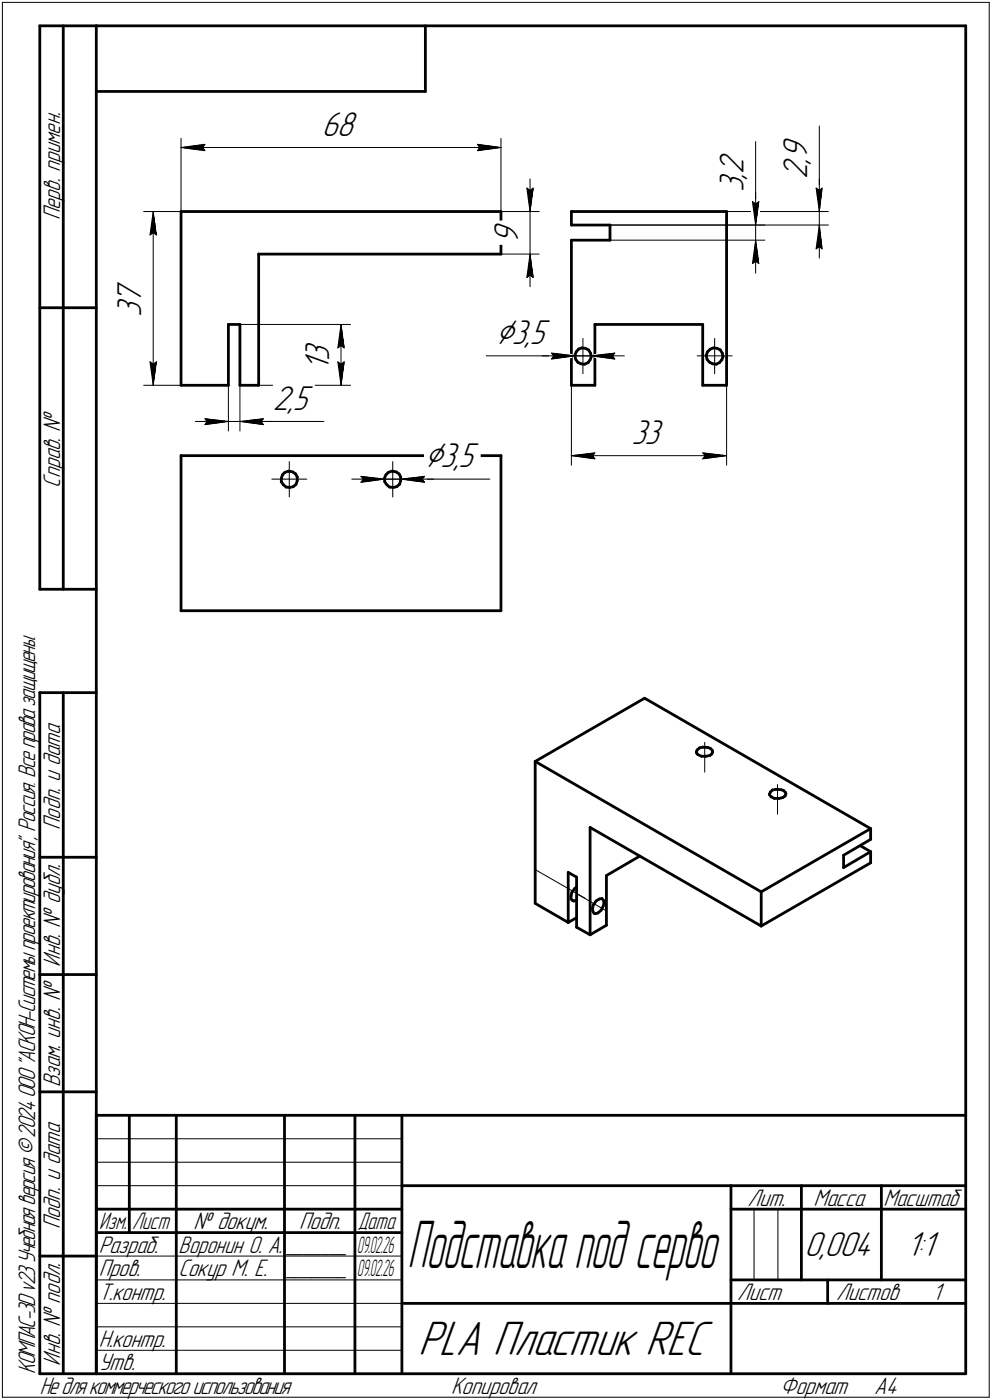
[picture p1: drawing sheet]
<svg xmlns="http://www.w3.org/2000/svg" width="211mm" height="298mm" viewBox="0 0 211 298" stroke-linecap="round" stroke-linejoin="round" font-family="sans-serif">
<defs><g id="words">
<text font-size="15" x="86.7" y="270.1">Подставкаподсерво</text>
<text font-size="10.9" x="88.9" y="288.5">PLA Пластик REC</text>
<g font-size="8.5">
<text x="105.4" y="73.3">⌀3,5</text>
<text x="90.3" y="99.5">⌀3,5</text>
</g>
<g font-size="7.8">
<text x="68.5" y="28.9">68</text>
<text x="171.8" y="34.9" transform="rotate(-90 171.8 34.9)">,</text>
<text x="171.8" y="33.8" transform="rotate(-90 171.8 33.8)">9</text>
<text x="158.2" y="41" transform="rotate(-90 158.2 41)">3</text>
<text x="158.2" y="38.2" transform="rotate(-90 158.2 38.2)">,</text>
<text x="158.2" y="37.1" transform="rotate(-90 158.2 37.1)">2</text>
<text x="171.8" y="38.1" transform="rotate(-90 171.8 38.1)">2</text>
<text x="110.2" y="52.1" transform="rotate(-90 110.2 52.1)">9</text>
<text x="30.1" y="64.7" transform="rotate(-90 30.1 64.7)">7</text>
<text x="30.1" y="67.4" transform="rotate(-90 30.1 67.4)">3</text>
<text x="70" y="76.8" transform="rotate(-90 70 76.8)">3</text>
<text x="70" y="78.9" transform="rotate(-90 70 78.9)">1</text>
<text x="58.1" y="87.2">2,5</text>
<text x="134.4" y="94.5">33</text>
<text x="171.2" y="267.5">0,004</text>
<text x="192.9" y="267.5">1:1</text>
</g>
<g font-size="5.4">
<text x="12.8" y="46.9" transform="rotate(-90 12.8 46.9)">Перв. примен.</text>
<text x="12.8" y="103.8" transform="rotate(-90 12.8 103.8)">Справ. №</text>
<text x="12.8" y="176.7" transform="rotate(-90 12.8 176.7)">Подп. и дата</text>
<text x="12.8" y="205.8" transform="rotate(-90 12.8 205.8)">Инв. № дубл.</text>
<text x="12.8" y="231.6" transform="rotate(-90 12.8 231.6)">Взам. инв. №</text>
<text x="159.1" y="256.8">Лит.</text>
<text x="173.1" y="256.8">Масса</text>
<text x="188" y="256.8">Масштаб</text>
<text x="12.8" y="261.7" transform="rotate(-90 12.8 261.7)">Подп. и дата</text>
<text x="41.2" y="261.8">№ докум.</text>
<text x="63.6" y="261.8">Подп.</text>
<text x="21" y="266.8">Разраб.</text>
<text x="38" y="266.8">Воронин О. А.</text>
<text x="61" y="266.8">_______</text>
<text x="21" y="271.8">Пров.</text>
<text x="38" y="271.8">Сокур М. Е.</text>
<text x="61" y="271.8">_______</text>
<text x="21" y="276.8">Т.контр.</text>
<text x="156.9" y="276.8">Лист</text>
<text x="177.9" y="276.8">Листов</text>
<text x="198.4" y="276.8">1</text>
<text x="21" y="286.8">Н.контр.</text>
<text x="7.5" y="292.5" transform="rotate(-90 7.5 292.5)">КОМПАС-3Dv23Учебнаяверсия©2024ООО&quot;АСКОН-Системыпроектирования&quot;, Россия. Всеправазащищены.</text>
<text x="12.8" y="290.8" transform="rotate(-90 12.8 290.8)">Инв. № подл.</text>
<text x="21" y="291.8">Утв.</text>
<text x="8.5" y="296.7">Недлякоммерческогоиспользования</text>
<text x="96" y="296.8">Копировал</text>
<text x="166" y="296.8">Формат</text>
<text x="186" y="296.8">A4</text>
</g>
<g font-size="5.3">
<text x="21.1" y="261.8">Изм.</text>
<text x="28.1" y="261.8">Лист</text>
<text x="76.1" y="261.8">Дата</text>
</g>
<g font-size="5.2">
<text x="76" y="266.8">09.02.26</text>
<text x="76" y="271.8">09.02.26</text>
</g>
</g></defs>
<g fill="none" stroke="#000" stroke-width=".59">
<path d="M8.5 5.5v120zM8.5 5.5h12zM13.5 5.5v120zM20.5 5.5v287zM20.5 5.5h185zM20.5 19.5h70zM90.5 5.5v14zM205.5 5.5v287zM38.5 45v37zM38.5 45h68.1zM55 54.1v27.9zM55 54.1h51.6z"/>
<path d="M106.6 45v9.1zM121.6 45v2.9zM121.6 51.1v30.9zM121.6 45h33zM121.6 51.1h8.2zM121.6 47.9h8.2zM129.8 47.9v3.2zM154.6 45v37zM8.5 65.5h12zM48.6 69.1v12.9zM48.6 69.1h2.5zM51.1 69.1v12.9z"/>
<path d="M122.3 75.8l.2 .7zM122.3 75.6v.2zM122.5 76.5l.4 .6zM122.6 74.9l-.3 .7zM122.9 77.1l.7 .4zM123.1 74.3l.7-.2zM123.1 74.3l-.5 .6zM123.6 77.5l.8 .1zM123.8 74.1l.7 .1zM124.4 77.6l.7-.4zM124.5 74.2l.7 .3zM125.2 74.5l.4 .7z"/>
<path d="M125.6 76.6l-.5 .6zM125.6 75.2l.2 .7zM125.8 75.9l-.2 .7zM126.6 69.1h22.9zM126.6 69.1v12.9zM149.5 69.1v12.9zM150.3 75.8l.2 .7zM150.3 75.6v.2zM150.5 76.5l.5 .6zM150.5 74.9l-.2 .7zM151 77.1l.6 .4zM151.1 74.3l.7-.2z"/>
<path d="M151.1 74.3l-.6 .6zM151.6 77.5l.8 .1zM151.8 74.1l.8 .1zM152.4 77.6l.7-.4zM152.6 74.2l.6 .3zM153.2 74.5l.5 .7zM153.6 76.6l-.5 .6zM153.7 75.2l.1 .7zM153.8 75.9l-.2 .7zM38.5 82h10.1zM38.5 97h68.1zM38.5 97v33z"/>
<path d="M51.1 82h3.9zM106.6 97v33zM121.6 82h5zM149.5 82h5.1zM59.9 102.6l.4 .6zM59.9 101.9v.7zM60.1 101.1l-.2 .8zM60.1 101.1l.5-.5zM60.3 103.2l.6 .5zM60.6 100.6l.8-.3zM60.9 103.7l.7 .1zM61.4 100.3h.2z"/>
<path d="M61.6 100.3l.7 .2zM61.6 103.8l.8-.2zM62.3 100.5l.6 .4zM62.4 103.6l.6-.5zM62.9 100.9l.3 .7zM63.2 101.6v.8zM63.2 102.4l-.2 .7zM81.8 101.9l.1 .7zM81.9 102.6l.4 .6zM82.1 101.1l-.3 .8zM82.1 101.1l.5-.5zM82.3 103.2l.6 .5z"/>
<path d="M82.6 100.6l.8-.3zM82.9 103.7l.8 .1zM83.4 100.3h.2zM83.6 100.3l.7 .2zM83.7 103.8l.7-.2zM84.3 100.5l.6 .4zM84.4 103.6l.6-.5zM84.9 100.9l.4 .7zM85.3 101.6v.8zM85.3 102.4l-.3 .7zM8.5 125.5h12zM38.5 130h68.1z"/>
<path d="M8.5 147.5v145zM8.5 147.5h12zM13.5 147.5v145zM137.2 148.7l48.1 27.7zM148.3 159.7l-.1 .4zM148.3 159.7l.5-.4zM148.8 159.3l.8-.2zM149.6 159.1l1 .1zM150.6 159.2l.5 .1zM151.1 159.3l.5 .5zM151.6 159.8v.3zM113.9 162.1v30.3z"/>
<path d="M113.9 162.1l23.3-13.4zM113.9 162.1l48.1 27.8zM125.6 176.2v22.9zM125.6 176.2l36.4 21zM148.2 160.3l.3 .4zM148.2 160.1v.2zM148.5 160.7l.8 .3zM149.3 161h.9zM150.2 161l.8-.1zM151 160.9l.5-.4zM151.6 160.1l-.1 .4zM163.7 169.2l.4 .5z"/>
<path d="M163.7 169.1v.1zM163.9 168.7l-.2 .4zM163.9 168.7l.4-.5zM164.1 169.7l.7 .3zM164.3 168.2l.9-.1zM164.8 170h1zM165.2 168.1h.9zM165.8 170l.7-.2zM166.1 168.1l.6 .2zM166.5 169.8l.5-.3zM166.7 168.3l.4 .4zM167.1 168.7l.1 .4z"/>
<path d="M167.2 169.1l-.2 .4zM185.3 176.4v2.3zM8.5 182.5h12zM113.9 192.4l7 4zM120.9 185.8v10.6zM120.9 185.8l1.8 1zM120.9 196.4l1.8-1zM121.5 191.4l.3 .4zM121.5 190.8v.6zM121.7 190.1l-.2 .7zM121.8 191.8l.3 .1zM122.1 191.9l.6-.2z"/>
<path d="M122.3 189.2l-.6 .9zM122.3 189.2l.4-.3zM122.7 186.8v10.6zM122.7 197.4l2.9 1.7zM125.6 199.1l3.4-2.1zM126.1 193.5l.1 .6zM126.2 194.1l.2 .4zM126.2 192.7l-.1 .8zM126.4 194.5l.3 .1zM126.7 194.6l.6-.2zM126.8 191.9l-.6 .8zM126.8 191.9l.7-.5z"/>
<path d="M127.3 194.4l.6-.6zM127.5 191.4l.5-.1zM128 191.3l.2 .1zM128.2 191.4l.2 .4zM128.4 193l-.5 .8zM128.4 191.8l.1 .4zM128.5 192.2l-.1 .8zM129 186.4l7.1-4.1zM129 186.4v10.6zM162 197.2l23.3-13.5zM162 189.9v7.3zM162 189.9l23.3-13.5z"/>
<path d="M179.5 182.1l5.8-3.4zM179.5 184.7l5.8-3.3zM179.5 182.1v2.6zM183 180.1l2.3 1.3zM185.3 181.4v2.3zM8.5 207.5h12zM8.5 232.5h12zM20.5 237.5h185zM20.5 237.5v55zM27.5 237.5v25zM37.5 237.5v55zM60.5 237.5v55z"/>
<path d="M75.5 237.5v55zM85.5 237.5v55zM20.5 257.5h65zM85.5 252.5h120zM155.5 252.5v40zM155.5 257.5h15zM170.5 252.5v20zM170.5 257.5h35zM187.5 252.5v20zM8.5 267.5h12zM20.5 262.5h65zM85.5 277.5h70z"/>
<path d="M155.5 277.5h50zM155.5 272.5h50zM176.1 272.5v5zM8.5 292.5h12zM20.5 292.5h185z"/>
</g>
<g fill="none" stroke="#000" stroke-width=".21">
<path d="M.5 .5v297zM.5 .5h210zM210.5 .5v297zM38.5 29.5v15.5zM38.5 31.4l5.1-.7zM38.5 31.4l5.1 .7zM38.5 31.4h68.1zM43.1 31.4l.5 .7zM43.6 30.7l-.5 .7zM101.6 32.1l5-.7zM101.6 30.7l.4 .7zM101.6 30.7l5 .7z"/>
<path d="M102 31.4l-.4 .7zM106.6 29.5v15.5zM112.8 38.1v6.9zM160.8 30.1v12.9zM174.3 26.8v13.2zM174.3 38.1v6.9zM30.6 45h7.9zM31.9 50l.7-.5zM32.6 45l.7 5zM32.6 49.5l.7 .5zM32.6 45l-.7 5zM32.6 45v37z"/>
<path d="M106.6 54.1h8.1zM106.6 45h8.1zM112.1 59.1l.7-.5zM112.1 40l.7 .6zM112.1 40l.7 5zM112.8 54.1l-.7 5zM112.8 58.6l.7 .5zM112.8 54.1l.7 5zM112.8 54.1v6.9zM112.8 40.6l.7-.6zM112.8 45v9.1zM113.5 40l-.7 5z"/>
<path d="M121.6 47.9h41.1zM121.6 51.1h41.1zM121.6 47.9h54.7zM121.6 45h54.7zM160.1 42.9l.7 .5zM160.1 42.9l.7 5zM160.1 56.1l.7-.5zM160.8 43v4.9zM160.8 43.4l.7-.5zM160.8 41v6.9zM160.8 51.1l-.7 5zM160.8 55.6l.7 .5z"/>
<path d="M160.8 51.1l.7 5zM160.8 51.1v7.1zM160.8 47.9v3.2zM161.5 42.9l-.7 5zM173.7 53l.6-.5zM173.7 40l.6 .6zM173.7 40l.6 5zM174.3 40v5zM174.3 47.9l-.6 5.1zM174.3 52.5l.6 .5zM174.3 47.9l.6 5.1zM174.3 47.9v7z"/>
<path d="M174.3 40.6l.6-.6zM174.3 45v2.9zM174.9 40l-.6 5zM31.9 77l.7 5zM31.9 77l.7 .6zM32.6 77.6l.7-.6zM33.3 77l-.7 5zM51.1 69.1h23.5zM71.9 74.1l.7-.5zM71.9 77l.7 5zM71.9 77l.7 .6zM72.6 69.1l.6 5z"/>
<path d="M72.6 73.6l.6 .5zM72.6 69.1l-.7 5zM72.6 77.6l.6-.6zM72.6 69.1v12.9zM73.2 77l-.6 5zM103.5 75.8h18.8zM115.3 75.8h7zM117.3 75.2l5 .6zM117.3 75.2l.5 .6zM117.3 76.5l5-.7zM117.8 75.8l-.5 .7zM120.3 75.8h3.7z"/>
<path d="M122.3 75.8h3.5zM124 75.8h3.8zM124 75.8v3.8zM124 72.1v3.7zM125.8 75.8l5 .7zM125.8 75.8l5-.6zM125.8 75.8h7zM130.3 75.8l.5 .7zM130.8 75.2l-.5 .6zM148.3 75.8h3.8zM152.1 75.8h3.7zM152.1 75.8v3.8z"/>
<path d="M152.1 72.1v3.7zM30.6 82h7.9zM41.6 89.7h7zM43.6 89.2l5 .5zM43.6 89.2l.4 .5zM43.6 90.4l5-.7zM44 89.7l-.4 .7zM48.6 82v9.8zM48.6 89.7h2.5zM51.1 82v9.8zM51.1 89.7h4.9zM51.1 82h23.5z"/>
<path d="M51.1 89.7l4.9 .7zM51.1 89.7l4.9-.5zM51.1 89.7h7zM55.5 89.7l.5 .7zM56 89.7h12.9zM56 89.2l-.5 .5zM61.6 98.3v3.7zM83.6 98.3v3.7zM121.6 82v17.1zM121.6 97l5-.6zM121.6 97l5 .7zM121.6 97h33z"/>
<path d="M126.1 97l.5 .7zM126.6 96.4l-.5 .6zM149.5 97.7l5.1-.7zM149.5 96.4l.5 .6zM149.5 96.4l5.1 .6zM150 97l-.5 .7zM154.6 82v17.1zM57.8 102h3.8zM61.6 102h3.7zM61.6 102v3.8zM74.8 102h7zM76.8 101.4l5 .6z"/>
<path d="M76.8 101.4l.5 .6zM76.8 102.7l5-.7zM77.3 102l-.5 .7zM79.8 102h3.8zM81.8 102h3.5zM83.6 102h3.7zM83.6 102v3.8zM85.3 102h18.9zM85.3 102l5 .7zM85.3 102l5-.6zM85.3 102h7zM89.8 102l.5 .7z"/>
<path d="M90.3 101.4l-.5 .6zM149.9 158.1v6.3zM165.4 167v6.4zM113.9 185.2l10.6 6.1zM122.8 190.3l6.2 3.7zM20.5 247.5h65zM20.5 252.5h65zM20.5 242.5h65zM160.4 257.5v15zM165.5 257.5v15zM20.5 267.5h65zM20.5 272.5h65z"/>
<path d="M20.5 277.5h65zM.5 297.5h210zM20.5 282.5h65zM20.5 287.5h65z"/>
</g>
<g fill="#fff" stroke="#fff" stroke-width=".21">
<path d="M58.1 81.6h8.8zM58.1 81.7h8.8zM58.1 81.8h8.8zM58.1 81.9h8.8zM58.1 82h8.8zM58.1 82h8.8zM58.1 82.1h8.8zM58.1 82.2h8.8zM58.1 82.3h8.8zM58.1 82.4h8.8zM58.1 82.5h8.8zM58.1 82.5h8.8zM58.1 82.6h8.8zM58.1 82.7h8.8zM58.1 82.8h8.8zM58.1 82.9h8.8zM58.1 83h8.8zM58.1 83.1h8.8zM58.1 83.1h8.8zM58.1 83.2h8.8zM58.1 83.3h8.8zM58.1 83.4h8.8zM58.1 83.5h8.8zM58.1 83.6h8.8zM58.1 83.7h8.8zM58.1 83.7h8.8zM58.1 83.8h8.8zM58.1 83.9h8.8zM58.1 84h8.8zM58.1 84.1h8.8zM58.1 84.2h8.8zM58.1 84.2h8.8zM58.1 84.3h8.8zM58.1 84.4h8.8zM58.1 84.5h8.8zM58.1 84.6h8.8zM58.1 84.7h8.8zM58.1 84.8h8.8zM58.1 84.8h8.8zM58.1 84.9h8.8zM58.1 85h8.8zM58.1 85.1h8.8zM58.1 85.2h8.8zM58.1 85.3h8.8zM58.1 85.3h8.8zM58.1 85.4h8.8zM58.1 85.5h8.8zM58.1 85.6h8.8zM58.1 85.7h8.8zM58.1 85.8h8.8zM58.1 85.9h8.8zM58.1 85.9h8.8zM58.1 86h8.8zM58.1 86.1h8.8zM58.1 86.2h8.8zM58.1 86.3h8.8zM58.1 86.4h8.8zM58.1 86.4h8.8zM58.1 86.5h8.8zM58.1 86.6h8.8zM58.1 86.7h8.8zM58.1 86.8h8.8zM58.1 86.9h8.8zM58.1 87h8.8zM58.1 87h8.8zM58.1 87.1h8.8zM58.1 87.2h8.8zM58.1 87.3h8.8zM58.1 87.4h8.8zM58.1 87.5h8.8zM58.1 87.5h8.8zM58.1 87.6h8.8zM58.1 87.7h8.8zM58.1 87.8h8.8zM58.1 87.9h8.8zM58.1 88h8.8zM58.1 88.1h8.8zM58.1 88.1h8.8zM58.1 88.2h8.8zM58.1 88.3h8.8zM58.1 88.4h8.8zM58.1 88.5h8.8zM58.1 88.6h8.8zM58.1 88.6h8.8zM58.1 88.7h8.8z"/>
<path d="M56 88.6h.6zM55.4 88.7h1.2zM54.7 88.8h1.9zM54.1 88.9h2.5zM53.5 89h3.1zM52.8 89.1h3.8zM52.7 89.2h3.9zM52.4 89.2h4.2zM52.2 89.3h4.4zM52 89.4h4.6zM51.7 89.5h4.9zM51.6 89.6h5zM51.3 89.7h5.3zM51.1 89.7h5.5zM51.3 89.8h5.3zM51.5 89.9h5.1zM51.6 90h5zM51.9 90.1h4.7zM52.1 90.2h4.5zM52.2 90.3h4.4zM52.5 90.3h4.1zM52.7 90.4h3.9zM52.8 90.5h3.8zM53.5 90.6h3.1zM54.1 90.7h2.5zM54.7 90.8h1.9zM55.4 90.8h1.2zM56 90.9h.6z"/>
<path d="M43.1 88.6h.7zM43.1 88.7h1.3zM43.1 88.8h1.9zM43.1 88.9h2.5zM43.1 89h3zM43.1 89.1h3.6zM43.1 89.2h3.9zM43.1 89.2h4.1zM43.1 89.3h4.4zM43.1 89.4h4.6zM43.1 89.5h4.8zM43.1 89.6h5.1zM43.1 89.7h5.3zM43.1 89.7h5.5zM43.1 89.8h5.3zM43.1 89.9h5.2zM43.1 90h4.9zM43.1 90.1h4.7zM43.1 90.2h4.5zM43.1 90.3h4.3zM43.1 90.3h4.1zM43.1 90.4h3.9zM43.1 90.5h3.6zM43.1 90.6h3zM43.1 90.7h2.5zM43.1 90.8h1.9zM43.1 90.8h1.3zM43.1 90.9h.7z"/>
<path d="M64.4 72.2h7.1zM64.4 72.3h7.1zM64.4 72.4h7.1zM64.4 72.5h7.1zM64.4 72.6h7.1zM64.4 72.6h7.1zM64.4 72.7h7.1zM64.4 72.8h7.1zM64.4 72.9h7.1zM64.4 73h7.1zM64.4 73.1h7.1zM64.4 73.2h7.1zM64.4 73.2h7.1zM64.4 73.3h7.1zM64.4 73.4h7.1zM64.4 73.5h7.1zM64.4 73.6h7.1zM64.4 73.7h7.1zM64.4 73.7h7.1zM64.4 73.8h7.1zM64.4 73.9h7.1zM64.4 74h7.1zM64.4 74.1h7.1zM64.4 74.2h7.1zM64.4 74.3h7.1zM64.4 74.3h7.1zM64.4 74.4h7.1zM64.4 74.5h7.1zM64.4 74.6h7.1zM64.4 74.7h7.1zM64.4 74.8h7.1zM64.4 74.8h7.1zM64.4 74.9h7.1zM64.4 75h7.1zM64.4 75.1h7.1zM64.4 75.2h7.1zM64.4 75.3h7.1zM64.4 75.4h7.1zM64.4 75.4h7.1zM64.4 75.5h7.1zM64.4 75.6h7.1zM64.4 75.7h7.1zM64.4 75.8h7.1zM64.4 75.9h7.1zM64.4 75.9h7.1zM64.4 76h7.1zM64.4 76.1h7.1zM64.4 76.2h7.1zM64.4 76.3h7.1zM64.4 76.4h7.1zM64.4 76.5h7.1zM64.4 76.5h7.1zM64.4 76.6h7.1zM64.4 76.7h7.1zM64.4 76.8h7.1zM64.4 76.9h7.1zM64.4 77h7.1zM64.4 77h7.1zM64.4 77.1h7.1zM64.4 77.2h7.1zM64.4 77.3h7.1zM64.4 77.4h7.1zM64.4 77.5h7.1zM64.4 77.6h7.1zM64.4 77.6h7.1zM64.4 77.7h7.1zM64.4 77.8h7.1zM64.4 77.9h7.1zM64.4 78h7.1zM64.4 78.1h7.1zM64.4 78.1h7.1zM64.4 78.2h7.1zM64.4 78.3h7.1zM64.4 78.4h7.1zM64.4 78.5h7.1zM64.4 78.6h7.1zM64.4 78.7h7.1zM64.4 78.7h7.1zM64.4 78.8h7.1z"/>
<path d="M72.5 69.3h.2zM72.5 69.4h.2zM72.4 69.5h.4zM72.4 69.6h.4zM72.3 69.7h.5zM72.3 69.8h.6zM72.3 69.8h.6zM72.2 69.9h.8zM72.2 70h.8zM72.1 70.1h1zM72.1 70.2h1zM72.1 70.3h1zM72.1 70.4h1.1zM72.1 70.4h1.1zM72 70.5h1.2zM72 70.6h1.2zM71.9 70.7h1.4zM71.9 70.8h1.4zM71.8 70.9h1.5zM71.8 71h1.6zM71.8 71h1.6zM71.8 71.1h1.6zM71.8 71.2h1.6zM71.8 71.3h1.6zM71.8 71.4h1.6zM71.8 71.5h1.6zM71.8 71.5h1.7zM71.7 71.6h1.8zM71.7 71.7h1.8zM71.7 71.8h1.8zM71.7 71.9h1.8zM71.7 72h1.8zM71.7 72.1h1.8zM71.7 72.1h1.9zM71.7 72.2h1.9zM71.7 72.3h1.9zM71.6 72.4h2zM71.6 72.5h2zM71.6 72.6h2zM71.6 72.6h2zM71.6 72.7h2zM71.6 72.8h2.1zM71.6 72.9h2.1zM71.6 73h2.1zM71.6 73.1h2.1zM71.5 73.2h2.2zM71.5 73.2h2.2zM71.5 73.3h2.2zM71.5 73.4h2.2zM71.5 73.5h2.2zM71.5 73.6h2.2zM71.5 73.7h2.2zM71.5 73.7h2.2zM71.5 73.8h2.2zM71.5 73.9h2.2zM71.5 74h2.3zM71.5 74.1h2.3zM71.5 74.2h2.3zM71.5 74.3h2.3zM71.5 74.3h2.3zM71.5 74.4h2.3zM71.5 74.5h2.3z"/>
<path d="M71.4 76.5h2.4zM71.5 76.6h2.3zM71.5 76.7h2.3zM71.5 76.8h2.3zM71.5 76.9h2.3zM71.5 77h2.3zM71.5 77h2.3zM71.5 77.1h2.3zM71.5 77.2h2.2zM71.5 77.3h2.2zM71.5 77.4h2.2zM71.5 77.5h2.2zM71.5 77.6h2.2zM71.5 77.6h2.2zM71.5 77.7h2.2zM71.5 77.8h2.2zM71.5 77.9h2.2zM71.5 78h2.2zM71.6 78.1h2.1zM71.6 78.1h2.1zM71.6 78.2h2.1zM71.6 78.3h2.1zM71.6 78.4h2zM71.6 78.5h2zM71.6 78.6h2zM71.6 78.7h2zM71.6 78.7h2zM71.7 78.8h1.9zM71.7 78.9h1.9zM71.7 79h1.9zM71.7 79.1h1.8zM71.7 79.2h1.8zM71.7 79.2h1.8zM71.7 79.3h1.8zM71.7 79.4h1.8zM71.7 79.5h1.8zM71.8 79.6h1.7zM71.8 79.7h1.6zM71.8 79.8h1.6zM71.8 79.8h1.6zM71.8 79.9h1.6zM71.8 80h1.6zM71.8 80.1h1.6zM71.8 80.2h1.6zM71.8 80.3h1.5zM71.9 80.3h1.4zM71.9 80.4h1.4zM72 80.5h1.2zM72 80.6h1.2zM72.1 80.7h1.1zM72.1 80.8h1.1zM72.1 80.9h1zM72.1 80.9h1zM72.1 81h1zM72.2 81.1h.8zM72.2 81.2h.8zM72.3 81.3h.6zM72.3 81.4h.6zM72.3 81.4h.5zM72.4 81.5h.4zM72.4 81.6h.4zM72.5 81.7h.2zM72.5 81.8h.2z"/>
<path d="M68.5 23.3h8.1zM68.5 23.4h8.1zM68.5 23.5h8.1zM68.5 23.5h8.1zM68.5 23.6h8.1zM68.5 23.7h8.1zM68.5 23.8h8.1zM68.5 23.9h8.1zM68.5 24h8.1zM68.5 24h8.1zM68.5 24.1h8.1zM68.5 24.2h8.1zM68.5 24.3h8.1zM68.5 24.4h8.1zM68.5 24.5h8.1zM68.5 24.6h8.1zM68.5 24.6h8.1zM68.5 24.7h8.1zM68.5 24.8h8.1zM68.5 24.9h8.1zM68.5 25h8.1zM68.5 25.1h8.1zM68.5 25.1h8.1zM68.5 25.2h8.1zM68.5 25.3h8.1zM68.5 25.4h8.1zM68.5 25.5h8.1zM68.5 25.6h8.1zM68.5 25.7h8.1zM68.5 25.7h8.1zM68.5 25.8h8.1zM68.5 25.9h8.1zM68.5 26h8.1zM68.5 26.1h8.1zM68.5 26.2h8.1zM68.5 26.2h8.1zM68.5 26.3h8.1zM68.5 26.4h8.1zM68.5 26.5h8.1zM68.5 26.6h8.1zM68.5 26.7h8.1zM68.5 26.8h8.1zM68.5 26.8h8.1zM68.5 26.9h8.1zM68.5 27h8.1zM68.5 27.1h8.1zM68.5 27.2h8.1zM68.5 27.3h8.1zM68.5 27.3h8.1zM68.5 27.4h8.1zM68.5 27.5h8.1zM68.5 27.6h8.1zM68.5 27.7h8.1zM68.5 27.8h8.1zM68.5 27.9h8.1zM68.5 27.9h8.1zM68.5 28h8.1zM68.5 28.1h8.1zM68.5 28.2h8.1zM68.5 28.3h8.1zM68.5 28.4h8.1zM68.5 28.4h8.1zM68.5 28.5h8.1zM68.5 28.6h8.1zM68.5 28.7h8.1zM68.5 28.8h8.1zM68.5 28.9h8.1zM68.5 29h8.1zM68.5 29h8.1zM68.5 29.1h8.1zM68.5 29.2h8.1zM68.5 29.3h8.1zM68.5 29.4h8.1zM68.5 29.5h8.1zM68.5 29.5h8.1zM68.5 29.6h8.1zM68.5 29.7h8.1zM68.5 29.8h8.1zM68.5 29.9h8.1zM68.5 30h8.1zM68.5 30.1h8.1zM68.5 30.1h8.1zM68.5 30.2h8.1zM68.5 30.3h8.1z"/>
<path d="M43.3 30.3h.7zM42.6 30.4h1.4zM41.9 30.5h2.1zM41.1 30.6h2.9zM40.4 30.6h3.6zM40.2 30.7h3.8zM40 30.8h4zM39.8 30.9h4.2zM39.6 31h4.4zM39.4 31.1h4.6zM39.2 31.2h4.8zM38.9 31.2h5.1zM38.8 31.3h5.2zM38.5 31.4h5.5zM38.8 31.5h5.2zM38.9 31.6h5.1zM39.2 31.7h4.8zM39.4 31.7h4.6zM39.6 31.8h4.4zM39.8 31.9h4.2zM40 32h4zM40.2 32.1h3.8zM40.4 32.2h3.6zM41.1 32.3h2.9zM41.7 32.3h2.3zM42.2 32.4h1.8zM42.8 32.5h1.2zM43.4 32.6h.6z"/>
<path d="M101.1 30.3h.8zM101.1 30.4h1.5zM101.1 30.5h2.3zM101.1 30.6h3zM101.1 30.6h3.7zM101.1 30.7h4zM101.1 30.8h4.1zM101.1 30.9h4.3zM101.1 31h4.6zM101.1 31.1h4.7zM101.1 31.2h4.9zM101.1 31.2h5.2zM101.1 31.3h5.3zM101.1 31.4h5.5zM101.1 31.5h5.3zM101.1 31.6h5.2zM101.1 31.7h4.9zM101.1 31.7h4.7zM101.1 31.8h4.6zM101.1 31.9h4.3zM101.1 32h4.1zM101.1 32.1h4zM101.1 32.2h3.7zM101.1 32.3h3.1zM101.1 32.3h2.5zM101.1 32.4h1.9zM101.1 32.5h1.3zM101.1 32.6h.7z"/>
<path d="M24.5 59.7h7.1zM24.5 59.8h7.1zM24.5 59.9h7.1zM24.5 59.9h7.1zM24.5 60h7.1zM24.5 60.1h7.1zM24.5 60.2h7.1zM24.5 60.3h7.1zM24.5 60.4h7.1zM24.5 60.5h7.1zM24.5 60.5h7.1zM24.5 60.6h7.1zM24.5 60.7h7.1zM24.5 60.8h7.1zM24.5 60.9h7.1zM24.5 61h7.1zM24.5 61h7.1zM24.5 61.1h7.1zM24.5 61.2h7.1zM24.5 61.3h7.1zM24.5 61.4h7.1zM24.5 61.5h7.1zM24.5 61.6h7.1zM24.5 61.6h7.1zM24.5 61.7h7.1zM24.5 61.8h7.1zM24.5 61.9h7.1zM24.5 62h7.1zM24.5 62.1h7.1zM24.5 62.1h7.1zM24.5 62.2h7.1zM24.5 62.3h7.1zM24.5 62.4h7.1zM24.5 62.5h7.1zM24.5 62.6h7.1zM24.5 62.7h7.1zM24.5 62.7h7.1zM24.5 62.8h7.1zM24.5 62.9h7.1zM24.5 63h7.1zM24.5 63.1h7.1zM24.5 63.2h7.1zM24.5 63.2h7.1zM24.5 63.3h7.1zM24.5 63.4h7.1zM24.5 63.5h7.1zM24.5 63.6h7.1zM24.5 63.7h7.1zM24.5 63.8h7.1zM24.5 63.8h7.1zM24.5 63.9h7.1zM24.5 64h7.1zM24.5 64.1h7.1zM24.5 64.2h7.1zM24.5 64.3h7.1zM24.5 64.3h7.1zM24.5 64.4h7.1zM24.5 64.5h7.1zM24.5 64.6h7.1zM24.5 64.7h7.1zM24.5 64.8h7.1zM24.5 64.9h7.1zM24.5 64.9h7.1zM24.5 65h7.1zM24.5 65.1h7.1zM24.5 65.2h7.1zM24.5 65.3h7.1zM24.5 65.4h7.1zM24.5 65.4h7.1zM24.5 65.5h7.1zM24.5 65.6h7.1zM24.5 65.7h7.1zM24.5 65.8h7.1zM24.5 65.9h7.1zM24.5 66h7.1zM24.5 66h7.1zM24.5 66.1h7.1zM24.5 66.2h7.1zM24.5 66.3h7.1zM24.5 66.4h7.1zM24.5 66.5h7.1zM24.5 66.5h7.1zM24.5 66.6h7.1zM24.5 66.7h7.1zM24.5 66.8h7.1zM24.5 66.9h7.1zM24.5 67h7.1zM24.5 67.1h7.1zM24.5 67.1h7.1zM24.5 67.2h7.1zM24.5 67.3h7.1zM24.5 67.4h7.1z"/>
<path d="M32.5 45.3h.3zM32.5 45.4h.3zM32.4 45.5h.5zM32.4 45.6h.5zM32.3 45.6h.6zM32.3 45.7h.6zM32.3 45.8h.6zM32.3 45.9h.7zM32.3 46h.7zM32.2 46.1h.9zM32.2 46.1h.9zM32.1 46.2h1zM32.1 46.3h1.1zM32.1 46.4h1.1zM32 46.5h1.3zM32 46.6h1.3zM31.9 46.7h1.5zM31.9 46.7h1.5zM31.8 46.8h1.6zM31.8 46.9h1.6zM31.8 47h1.6zM31.8 47.1h1.6zM31.8 47.2h1.6zM31.8 47.2h1.6zM31.8 47.3h1.6zM31.8 47.4h1.6zM31.8 47.5h1.7zM31.7 47.6h1.8zM31.7 47.7h1.8zM31.7 47.8h1.8zM31.7 47.8h1.8zM31.7 47.9h1.8zM31.7 48h1.8zM31.7 48.1h1.9zM31.7 48.2h1.9zM31.7 48.3h1.9zM31.7 48.3h1.9zM31.7 48.4h1.9zM31.7 48.5h1.9zM31.7 48.6h1.9zM31.7 48.7h1.9zM31.7 48.8h2zM31.7 48.9h2zM31.7 48.9h2zM31.7 49h2zM31.6 49.1h2.1zM31.6 49.2h2.1zM31.6 49.3h2.1zM31.6 49.4h2.2zM31.6 49.4h2.2zM31.6 49.5h2.2zM31.6 49.6h2.2zM31.6 49.7h2.2zM31.6 49.8h2.2zM31.5 49.9h2.3zM31.5 50h2.4zM31.5 50h2.4zM31.5 50.1h2.4zM31.5 50.2h2.4zM31.5 50.3h2.4zM31.5 50.4h2.4zM31.5 50.5h2.4z"/>
<path d="M31.4 76.5h2.5zM31.5 76.6h2.4zM31.5 76.7h2.4zM31.5 76.8h2.4zM31.5 76.9h2.4zM31.5 77h2.4zM31.5 77h2.4zM31.5 77.1h2.4zM31.5 77.2h2.3zM31.6 77.3h2.2zM31.6 77.4h2.2zM31.6 77.5h2.2zM31.6 77.6h2.2zM31.6 77.6h2.2zM31.6 77.7h2.2zM31.6 77.8h2.1zM31.6 77.9h2.1zM31.6 78h2.1zM31.7 78.1h2zM31.7 78.1h2zM31.7 78.2h2zM31.7 78.3h2zM31.7 78.4h1.9zM31.7 78.5h1.9zM31.7 78.6h1.9zM31.7 78.7h1.9zM31.7 78.7h1.9zM31.7 78.8h1.9zM31.7 78.9h1.9zM31.7 79h1.9zM31.7 79.1h1.8zM31.7 79.2h1.8zM31.7 79.2h1.8zM31.7 79.3h1.8zM31.7 79.4h1.8zM31.7 79.5h1.8zM31.8 79.6h1.7zM31.8 79.7h1.6zM31.8 79.8h1.6zM31.8 79.8h1.6zM31.8 79.9h1.6zM31.8 80h1.6zM31.8 80.1h1.6zM31.8 80.2h1.6zM31.8 80.3h1.6zM31.9 80.3h1.5zM31.9 80.4h1.5zM32 80.5h1.3zM32 80.6h1.3zM32.1 80.7h1.1zM32.1 80.8h1.1zM32.1 80.9h1zM32.2 80.9h.9zM32.2 81h.9zM32.3 81.1h.7zM32.3 81.2h.7zM32.3 81.3h.6zM32.3 81.4h.6zM32.3 81.4h.6zM32.4 81.5h.5zM32.4 81.6h.5zM32.5 81.7h.3zM32.5 81.8h.3z"/>
<path d="M104.6 47.1h7.2zM104.6 47.2h7.2zM104.6 47.2h7.2zM104.6 47.3h7.2zM104.6 47.4h7.2zM104.6 47.5h7.2zM104.6 47.6h7.2zM104.6 47.7h7.2zM104.6 47.8h7.2zM104.6 47.8h7.2zM104.6 47.9h7.2zM104.6 48h7.2zM104.6 48.1h7.2zM104.6 48.2h7.2zM104.6 48.3h7.2zM104.6 48.3h7.2zM104.6 48.4h7.2zM104.6 48.5h7.2zM104.6 48.6h7.2zM104.6 48.7h7.2zM104.6 48.8h7.2zM104.6 48.9h7.2zM104.6 48.9h7.2zM104.6 49h7.2zM104.6 49.1h7.2zM104.6 49.2h7.2zM104.6 49.3h7.2zM104.6 49.4h7.2zM104.6 49.4h7.2zM104.6 49.5h7.2zM104.6 49.6h7.2zM104.6 49.7h7.2zM104.6 49.8h7.2zM104.6 49.9h7.2zM104.6 50h7.2zM104.6 50h7.2zM104.6 50.1h7.2zM104.6 50.2h7.2zM104.6 50.3h7.2zM104.6 50.4h7.2zM104.6 50.5h7.2zM104.6 50.5h7.2zM104.6 50.6h7.2zM104.6 50.7h7.2zM104.6 50.8h7.2zM104.6 50.9h7.2zM104.6 51h7.2zM104.6 51.1h7.2zM104.6 51.1h7.2zM104.6 51.2h7.2zM104.6 51.3h7.2zM104.6 51.4h7.2zM104.6 51.5h7.2zM104.6 51.6h7.2zM104.6 51.6h7.2zM104.6 51.7h7.2zM104.6 51.8h7.2zM104.6 51.9h7.2zM104.6 52h7.2z"/>
<path d="M112.7 54.4h.2zM112.7 54.4h.2zM112.6 54.5h.4zM112.6 54.6h.4zM112.5 54.7h.5zM112.5 54.8h.6zM112.5 54.9h.6zM112.4 54.9h.8zM112.4 55h.8zM112.4 55.1h.9zM112.4 55.2h.9zM112.3 55.3h1zM112.3 55.4h1.1zM112.3 55.5h1.1zM112.2 55.5h1.3zM112.2 55.6h1.3zM112.1 55.7h1.4zM112.1 55.8h1.4zM112 55.9h1.5zM112 56h1.6zM112 56h1.6zM112 56.1h1.6zM112 56.2h1.6zM112 56.3h1.6zM112 56.4h1.6zM112 56.5h1.6zM111.9 56.6h1.7zM111.9 56.6h1.8zM111.9 56.7h1.8zM111.9 56.8h1.8zM111.9 56.9h1.8zM111.9 57h1.8zM111.9 57.1h1.8zM111.8 57.1h1.9zM111.8 57.2h1.9zM111.8 57.3h1.9zM111.8 57.4h2zM111.8 57.5h2zM111.8 57.6h2zM111.8 57.7h2zM111.8 57.7h2zM111.8 57.8h2zM111.8 57.9h2zM111.8 58h2zM111.8 58.1h2zM111.8 58.2h2.1zM111.8 58.3h2.1zM111.8 58.3h2.1zM111.7 58.4h2.2zM111.7 58.5h2.2zM111.7 58.6h2.2zM111.7 58.7h2.2zM111.7 58.8h2.2zM111.7 58.8h2.2zM111.7 58.9h2.3zM111.6 59h2.4zM111.6 59.1h2.4zM111.6 59.2h2.4zM111.6 59.3h2.4zM111.6 59.4h2.4zM111.6 59.4h2.4zM111.6 59.5h2.4z"/>
<path d="M111.5 39.5h2.5zM111.6 39.6h2.4zM111.6 39.7h2.4zM111.6 39.8h2.4zM111.6 39.9h2.4zM111.6 40h2.4zM111.6 40h2.4zM111.6 40.1h2.4zM111.7 40.2h2.3zM111.7 40.3h2.2zM111.7 40.4h2.2zM111.7 40.5h2.2zM111.7 40.6h2.2zM111.7 40.6h2.2zM111.7 40.7h2.2zM111.8 40.8h2.1zM111.8 40.9h2.1zM111.8 41h2.1zM111.8 41.1h2zM111.8 41.1h2zM111.8 41.2h2zM111.8 41.3h2zM111.8 41.4h2zM111.8 41.5h2zM111.8 41.6h2zM111.8 41.7h2zM111.8 41.7h2zM111.8 41.8h1.9zM111.8 41.9h1.9zM111.8 42h1.9zM111.9 42.1h1.8zM111.9 42.2h1.8zM111.9 42.2h1.8zM111.9 42.3h1.8zM111.9 42.4h1.8zM111.9 42.5h1.8zM111.9 42.6h1.7zM112 42.7h1.6zM112 42.8h1.6zM112 42.8h1.6zM112 42.9h1.6zM112 43h1.6zM112 43.1h1.6zM112 43.2h1.6zM112 43.3h1.5zM112.1 43.3h1.4zM112.1 43.4h1.4zM112.2 43.5h1.3zM112.2 43.6h1.3zM112.3 43.7h1.1zM112.3 43.8h1.1zM112.3 43.9h1zM112.4 43.9h.9zM112.4 44h.9zM112.4 44.1h.8zM112.4 44.2h.8zM112.5 44.3h.6zM112.5 44.4h.6zM112.5 44.4h.5zM112.6 44.5h.4zM112.6 44.6h.4zM112.7 44.7h.2zM112.7 44.8h.2z"/>
<path d="M76.3 100.9h.7zM76.3 101h1.3zM76.3 101.1h1.8zM76.3 101.2h2.5zM76.3 101.3h3.1zM76.3 101.3h3.7zM76.3 101.4h4zM76.3 101.5h4.2zM76.3 101.6h4.4zM76.3 101.7h4.6zM76.3 101.8h4.9zM76.3 101.9h5.1zM76.3 101.9h5.3zM76.3 102h5.5zM76.3 102.1h5.3zM76.3 102.2h5.1zM76.3 102.3h4.9zM76.3 102.4h4.7zM76.3 102.4h4.6zM76.3 102.5h4.3zM76.3 102.6h4.1zM76.3 102.7h4zM76.3 102.8h3.7zM76.3 102.9h3.1zM76.3 103h2.5zM76.3 103h1.8zM76.3 103.1h1.3zM76.3 103.2h.7z"/>
<path d="M90.3 100.9h.5zM89.7 101h1.1zM89 101.1h1.8zM88.4 101.2h2.4zM87.8 101.3h3zM87.1 101.3h3.7zM87 101.4h3.8zM86.7 101.5h4.1zM86.5 101.6h4.3zM86.3 101.7h4.5zM86 101.8h4.8zM85.9 101.9h4.9zM85.6 101.9h5.2zM85.3 102h5.5zM85.6 102.1h5.2zM85.8 102.2h5zM85.9 102.3h4.9zM86.2 102.4h4.6zM86.4 102.4h4.4zM86.5 102.5h4.3zM86.8 102.6h4zM87 102.7h3.8zM87.1 102.8h3.7zM87.8 102.9h3zM88.4 103h2.4zM89 103h1.8zM89.7 103.1h1.1zM90.3 103.2h.5z"/>
<path d="M90.3 93.8h11.9zM90.3 93.9h11.9zM90.3 94h11.9zM90.3 94.1h11.9zM90.3 94.1h11.9zM90.3 94.2h11.9zM90.3 94.3h11.9zM90.3 94.4h11.9zM90.3 94.5h11.9zM90.3 94.6h11.9zM90.3 94.7h11.9zM90.3 94.7h11.9zM90.3 94.8h11.9zM90.3 94.9h11.9zM90.3 95h11.9zM90.3 95.1h11.9zM90.3 95.2h11.9zM90.3 95.2h11.9zM90.3 95.3h11.9zM90.3 95.4h11.9zM90.3 95.5h11.9zM90.3 95.6h11.9zM90.3 95.7h11.9zM90.3 95.8h11.9zM90.3 95.8h11.9zM90.3 95.9h11.9zM90.3 96h11.9zM90.3 96.1h11.9zM90.3 96.2h11.9zM90.3 96.3h11.9zM90.3 96.4h11.9zM90.3 96.4h11.9zM90.3 96.5h11.9zM90.3 96.6h11.9zM90.3 96.7h11.9zM90.3 96.8h11.9zM90.3 96.9h11.9zM90.3 96.9h11.9zM90.3 97h11.9zM90.3 97.1h11.9zM90.3 97.2h11.9zM90.3 97.3h11.9zM90.3 97.4h11.9zM90.3 97.5h11.9zM90.3 97.5h11.9zM90.3 97.6h11.9zM90.3 97.7h11.9zM90.3 97.8h11.9zM90.3 97.9h11.9zM90.3 98h11.9zM90.3 98h11.9zM90.3 98.1h11.9zM90.3 98.2h11.9zM90.3 98.3h11.9zM90.3 98.4h11.9zM90.3 98.5h11.9zM90.3 98.6h11.9zM90.3 98.6h11.9zM90.3 98.7h11.9zM90.3 98.8h11.9zM90.3 98.9h11.9zM90.3 99h11.9zM90.3 99.1h11.9zM90.3 99.1h11.9zM90.3 99.2h11.9zM90.3 99.3h11.9zM90.3 99.4h11.9zM90.3 99.5h11.9zM90.3 99.6h11.9zM90.3 99.7h11.9zM90.3 99.7h11.9zM90.3 99.8h11.9zM90.3 99.9h11.9zM90.3 100h11.9zM90.3 100.1h11.9zM90.3 100.2h11.9zM90.3 100.2h11.9zM90.3 100.3h11.9zM90.3 100.4h11.9zM90.3 100.5h11.9zM90.3 100.6h11.9zM90.3 100.7h11.9zM90.3 100.8h11.9zM90.3 100.8h11.9zM90.3 100.9h11.9zM90.3 101h11.9z"/>
<path d="M130.7 74.7h.6zM130.1 74.8h1.2zM129.5 74.8h1.8zM128.9 74.9h2.4zM128.3 75h3zM127.6 75.1h3.7zM127.4 75.2h3.9zM127.2 75.3h4.1zM127 75.4h4.3zM126.7 75.4h4.6zM126.5 75.5h4.8zM126.3 75.6h5zM126.1 75.7h5.2zM125.8 75.8h5.5zM126.1 75.9h5.2zM126.2 75.9h5.1zM126.4 76h4.9zM126.7 76.1h4.6zM126.8 76.2h4.5zM127 76.3h4.3zM127.3 76.4h4zM127.4 76.5h3.9zM127.6 76.5h3.7zM128.3 76.6h3zM128.9 76.7h2.4zM129.5 76.8h1.8zM130.1 76.9h1.2zM130.7 77h.6z"/>
<path d="M116.8 74.7h.7zM116.8 74.8h1.3zM116.8 74.8h1.9zM116.8 74.9h2.6zM116.8 75h3.2zM116.8 75.1h3.8zM116.8 75.2h4zM116.8 75.3h4.3zM116.8 75.4h4.4zM116.8 75.4h4.7zM116.8 75.5h5zM116.8 75.6h5.1zM116.8 75.7h5.4zM116.8 75.8h5.5zM116.8 75.9h5.4zM116.8 75.9h5.2zM116.8 76h5zM116.8 76.1h4.8zM116.8 76.2h4.6zM116.8 76.3h4.4zM116.8 76.4h4.2zM116.8 76.5h4zM116.8 76.5h3.8zM116.8 76.6h3.2zM116.8 76.7h2.6zM116.8 76.8h1.9zM116.8 76.9h1.3zM116.8 77h.7z"/>
<path d="M105.4 67.6h11.9zM105.4 67.6h11.9zM105.4 67.7h11.9zM105.4 67.8h11.9zM105.4 67.9h11.9zM105.4 68h11.9zM105.4 68.1h11.9zM105.4 68.2h11.9zM105.4 68.2h11.9zM105.4 68.3h11.9zM105.4 68.4h11.9zM105.4 68.5h11.9zM105.4 68.6h11.9zM105.4 68.7h11.9zM105.4 68.7h11.9zM105.4 68.8h11.9zM105.4 68.9h11.9zM105.4 69h11.9zM105.4 69.1h11.9zM105.4 69.2h11.9zM105.4 69.3h11.9zM105.4 69.3h11.9zM105.4 69.4h11.9zM105.4 69.5h11.9zM105.4 69.6h11.9zM105.4 69.7h11.9zM105.4 69.8h11.9zM105.4 69.8h11.9zM105.4 69.9h11.9zM105.4 70h11.9zM105.4 70.1h11.9zM105.4 70.2h11.9zM105.4 70.3h11.9zM105.4 70.4h11.9zM105.4 70.4h11.9zM105.4 70.5h11.9zM105.4 70.6h11.9zM105.4 70.7h11.9zM105.4 70.8h11.9zM105.4 70.9h11.9zM105.4 71h11.9zM105.4 71h11.9zM105.4 71.1h11.9zM105.4 71.2h11.9zM105.4 71.3h11.9zM105.4 71.4h11.9zM105.4 71.5h11.9zM105.4 71.5h11.9zM105.4 71.6h11.9zM105.4 71.7h11.9zM105.4 71.8h11.9zM105.4 71.9h11.9zM105.4 72h11.9zM105.4 72.1h11.9zM105.4 72.1h11.9zM105.4 72.2h11.9zM105.4 72.3h11.9zM105.4 72.4h11.9zM105.4 72.5h11.9zM105.4 72.6h11.9zM105.4 72.6h11.9zM105.4 72.7h11.9zM105.4 72.8h11.9zM105.4 72.9h11.9zM105.4 73h11.9zM105.4 73.1h11.9zM105.4 73.2h11.9zM105.4 73.2h11.9zM105.4 73.3h11.9zM105.4 73.4h11.9zM105.4 73.5h11.9zM105.4 73.6h11.9zM105.4 73.7h11.9zM105.4 73.7h11.9zM105.4 73.8h11.9zM105.4 73.9h11.9zM105.4 74h11.9zM105.4 74.1h11.9zM105.4 74.2h11.9zM105.4 74.3h11.9zM105.4 74.3h11.9zM105.4 74.4h11.9zM105.4 74.5h11.9zM105.4 74.6h11.9zM105.4 74.7h11.9zM105.4 74.8h11.9z"/>
<path d="M152.7 32.2h7.1zM152.7 32.3h7.1zM152.7 32.3h7.1zM152.7 32.4h7.1zM152.7 32.5h7.1zM152.7 32.6h7.1zM152.7 32.7h7.1zM152.7 32.8h7.1zM152.7 32.9h7.1zM152.7 32.9h7.1zM152.7 33h7.1zM152.7 33.1h7.1zM152.7 33.2h7.1zM152.7 33.3h7.1zM152.7 33.4h7.1zM152.7 33.4h7.1zM152.7 33.5h7.1zM152.7 33.6h7.1zM152.7 33.7h7.1zM152.7 33.8h7.1zM152.7 33.9h7.1zM152.7 34h7.1zM152.7 34h7.1zM152.7 34.1h7.1zM152.7 34.2h7.1zM152.7 34.3h7.1zM152.7 34.4h7.1zM152.7 34.5h7.1zM152.7 34.5h7.1zM152.7 34.6h7.1zM152.7 34.7h7.1zM152.7 34.8h7.1zM152.7 34.9h7.1zM152.7 35h7.1zM152.7 35.1h7.1zM152.7 35.1h7.1zM152.7 35.2h7.1zM152.7 35.3h7.1zM152.7 35.4h7.1zM152.7 35.5h7.1zM152.7 35.6h7.1zM152.7 35.6h7.1zM152.7 35.7h7.1zM152.7 35.8h7.1zM152.7 35.9h7.1zM152.7 36h7.1zM152.7 36.1h7.1zM152.7 36.2h7.1zM152.7 36.2h7.1zM152.7 36.3h7.1zM152.7 36.4h7.1zM152.7 36.5h7.1zM152.7 36.6h7.1zM152.7 36.7h7.1zM152.7 36.7h7.1zM152.7 36.8h7.1zM152.7 36.9h7.1zM152.7 37h7.1zM152.7 37.1h7.1zM152.7 37.2h7.1zM152.7 37.3h7.1zM152.7 37.3h7.1zM152.7 37.4h7.1zM152.7 37.5h7.1zM152.7 37.6h7.1zM152.7 37.7h7.1zM152.7 37.8h7.1zM152.7 37.8h7.1zM152.7 37.9h7.1zM152.7 38h7.1zM152.7 38.1h7.1zM152.7 38.2h7.1zM152.7 38.3h7.1zM152.7 38.4h7.1zM152.7 38.4h7.1zM152.7 38.5h7.1zM152.7 38.6h7.1zM152.7 38.7h7.1zM152.7 38.8h7.1zM152.7 38.9h7.1zM152.7 38.9h7.1zM152.7 39h7.1zM152.7 39.1h7.1zM152.7 39.2h7.1zM152.7 39.3h7.1zM152.7 39.4h7.1zM152.7 39.5h7.1zM152.7 39.5h7.1zM152.7 39.6h7.1zM152.7 39.7h7.1zM152.7 39.8h7.1zM152.7 39.9h7.1zM152.7 40h7.1zM152.7 40h7.1zM152.7 40.1h7.1zM152.7 40.2h7.1zM152.7 40.3h7.1zM152.7 40.4h7.1zM152.7 40.5h7.1zM152.7 40.6h7.1zM152.7 40.6h7.1zM152.7 40.7h7.1zM152.7 40.8h7.1zM152.7 40.9h7.1z"/>
<path d="M159.5 42.5h2.5zM159.6 42.6h2.4zM159.6 42.7h2.4zM159.6 42.8h2.4zM159.6 42.8h2.4zM159.6 42.9h2.4zM159.6 43h2.4zM159.6 43.1h2.4zM159.7 43.2h2.3zM159.7 43.3h2.2zM159.7 43.3h2.2zM159.7 43.4h2.2zM159.7 43.5h2.2zM159.7 43.6h2.2zM159.7 43.7h2.2zM159.8 43.8h2.1zM159.8 43.9h2.1zM159.8 43.9h2.1zM159.8 44h2zM159.8 44.1h2zM159.8 44.2h2zM159.8 44.3h2zM159.9 44.4h1.9zM159.9 44.4h1.9zM159.9 44.5h1.9zM159.9 44.6h1.9zM159.9 44.7h1.8zM159.9 44.8h1.8zM159.9 44.9h1.8zM159.9 45h1.8zM159.9 45h1.8zM159.9 45.1h1.8zM159.9 45.2h1.8zM159.9 45.3h1.8zM159.9 45.4h1.8zM159.9 45.5h1.7zM160 45.6h1.6zM160 45.6h1.6zM160 45.7h1.6zM160 45.8h1.6zM160 45.9h1.6zM160 46h1.6zM160 46.1h1.6zM160 46.1h1.5zM160.1 46.2h1.4zM160.1 46.3h1.4zM160.2 46.4h1.3zM160.2 46.5h1.3zM160.3 46.6h1.1zM160.3 46.7h1.1zM160.3 46.7h1zM160.4 46.8h.9zM160.4 46.9h.9zM160.4 47h.8zM160.4 47.1h.8zM160.5 47.2h.6zM160.5 47.2h.6zM160.5 47.3h.5zM160.6 47.4h.4zM160.6 47.5h.4zM160.7 47.6h.3zM160.7 47.7h.3z"/>
<path d="M160.7 51.4h.3zM160.7 51.5h.3zM160.6 51.6h.4zM160.6 51.6h.4zM160.5 51.7h.5zM160.5 51.8h.6zM160.5 51.9h.6zM160.4 52h.8zM160.4 52.1h.8zM160.4 52.2h.9zM160.4 52.2h.9zM160.3 52.3h1zM160.3 52.4h1.1zM160.3 52.5h1.1zM160.2 52.6h1.3zM160.2 52.7h1.3zM160.1 52.7h1.4zM160.1 52.8h1.4zM160 52.9h1.5zM160 53h1.6zM160 53.1h1.6zM160 53.2h1.6zM160 53.3h1.6zM160 53.3h1.6zM160 53.4h1.6zM160 53.5h1.6zM159.9 53.6h1.7zM159.9 53.7h1.8zM159.9 53.8h1.8zM159.9 53.8h1.8zM159.9 53.9h1.8zM159.9 54h1.8zM159.9 54.1h1.8zM159.9 54.2h1.8zM159.9 54.3h1.8zM159.9 54.4h1.8zM159.9 54.4h1.9zM159.9 54.5h1.9zM159.9 54.6h1.9zM159.9 54.7h1.9zM159.8 54.8h2zM159.8 54.9h2zM159.8 54.9h2zM159.8 55h2zM159.8 55.1h2zM159.8 55.2h2.1zM159.8 55.3h2.1zM159.8 55.4h2.1zM159.7 55.5h2.2zM159.7 55.5h2.2zM159.7 55.6h2.2zM159.7 55.7h2.2zM159.7 55.8h2.2zM159.7 55.9h2.2zM159.7 56h2.3zM159.6 56h2.4zM159.6 56.1h2.4zM159.6 56.2h2.4zM159.6 56.3h2.4zM159.6 56.4h2.4zM159.6 56.5h2.4zM159.6 56.6h2.4z"/>
<path d="M166.1 28.9h7.2zM166.1 29h7.2zM166.1 29h7.2zM166.1 29.1h7.2zM166.1 29.2h7.2zM166.1 29.3h7.2zM166.1 29.4h7.2zM166.1 29.5h7.2zM166.1 29.5h7.2zM166.1 29.6h7.2zM166.1 29.7h7.2zM166.1 29.8h7.2zM166.1 29.9h7.2zM166.1 30h7.2zM166.1 30.1h7.2zM166.1 30.1h7.2zM166.1 30.2h7.2zM166.1 30.3h7.2zM166.1 30.4h7.2zM166.1 30.5h7.2zM166.1 30.6h7.2zM166.1 30.6h7.2zM166.1 30.7h7.2zM166.1 30.8h7.2zM166.1 30.9h7.2zM166.1 31h7.2zM166.1 31.1h7.2zM166.1 31.2h7.2zM166.1 31.2h7.2zM166.1 31.3h7.2zM166.1 31.4h7.2zM166.1 31.5h7.2zM166.1 31.6h7.2zM166.1 31.7h7.2zM166.1 31.7h7.2zM166.1 31.8h7.2zM166.1 31.9h7.2zM166.1 32h7.2zM166.1 32.1h7.2zM166.1 32.2h7.2zM166.1 32.3h7.2zM166.1 32.3h7.2zM166.1 32.4h7.2zM166.1 32.5h7.2zM166.1 32.6h7.2zM166.1 32.7h7.2zM166.1 32.8h7.2zM166.1 32.9h7.2zM166.1 32.9h7.2zM166.1 33h7.2zM166.1 33.1h7.2zM166.1 33.2h7.2zM166.1 33.3h7.2zM166.1 33.4h7.2zM166.1 33.4h7.2zM166.1 33.5h7.2zM166.1 33.6h7.2zM166.1 33.7h7.2zM166.1 33.8h7.2zM166.1 33.9h7.2zM166.1 34h7.2zM166.1 34h7.2zM166.1 34.1h7.2zM166.1 34.2h7.2zM166.1 34.3h7.2zM166.1 34.4h7.2zM166.1 34.5h7.2zM166.1 34.5h7.2zM166.1 34.6h7.2zM166.1 34.7h7.2zM166.1 34.8h7.2zM166.1 34.9h7.2zM166.1 35h7.2zM166.1 35.1h7.2zM166.1 35.1h7.2zM166.1 35.2h7.2zM166.1 35.3h7.2zM166.1 35.4h7.2zM166.1 35.5h7.2zM166.1 35.6h7.2zM166.1 35.6h7.2zM166.1 35.7h7.2zM166.1 35.8h7.2zM166.1 35.9h7.2zM166.1 36h7.2zM166.1 36.1h7.2zM166.1 36.2h7.2zM166.1 36.2h7.2zM166.1 36.3h7.2zM166.1 36.4h7.2zM166.1 36.5h7.2zM166.1 36.6h7.2zM166.1 36.7h7.2zM166.1 36.7h7.2zM166.1 36.8h7.2zM166.1 36.9h7.2zM166.1 37h7.2zM166.1 37.1h7.2zM166.1 37.2h7.2zM166.1 37.3h7.2zM166.1 37.3h7.2zM166.1 37.4h7.2zM166.1 37.5h7.2zM166.1 37.6h7.2zM166.1 37.7h7.2zM166.1 37.8h7.2zM166.1 37.8h7.2zM166.1 37.9h7.2zM166.1 38h7.2z"/>
<path d="M174.2 48.2h.3zM174.2 48.3h.3zM174.2 48.3h.3zM174.2 48.4h.4zM174.2 48.5h.4zM174.1 48.6h.5zM174.1 48.7h.6zM174 48.8h.7zM174 48.9h.7zM174 48.9h.8zM173.9 49h.9zM173.9 49.1h.9zM173.8 49.2h1zM173.8 49.3h1zM173.8 49.4h1.1zM173.7 49.4h1.2zM173.7 49.5h1.2zM173.7 49.6h1.3zM173.7 49.7h1.3zM173.6 49.8h1.4zM173.6 49.9h1.5zM173.6 50h1.5zM173.6 50h1.5zM173.6 50.1h1.5zM173.6 50.2h1.5zM173.6 50.3h1.5zM173.6 50.4h1.5zM173.5 50.5h1.7zM173.5 50.5h1.7zM173.5 50.6h1.7zM173.5 50.7h1.7zM173.5 50.8h1.7zM173.5 50.9h1.7zM173.5 51h1.7zM173.4 51.1h1.9zM173.4 51.1h1.9zM173.4 51.2h1.9zM173.4 51.3h1.9zM173.4 51.4h1.9zM173.4 51.5h1.9zM173.4 51.6h1.9zM173.3 51.6h2zM173.3 51.7h2zM173.3 51.8h2zM173.3 51.9h2zM173.3 52h2zM173.3 52.1h2zM173.3 52.2h2zM173.2 52.2h2.2zM173.2 52.3h2.2zM173.2 52.4h2.2zM173.2 52.5h2.2zM173.2 52.6h2.2zM173.2 52.7h2.2zM173.2 52.7h2.2zM173.1 52.8h2.4zM173.1 52.9h2.4zM173.1 53h2.4zM173.1 53.1h2.4zM173.1 53.2h2.4zM173.1 53.3h2.4zM173.1 53.3h2.4z"/>
<path d="M173.1 39.5h2.4zM173.1 39.6h2.4zM173.1 39.7h2.4zM173.1 39.8h2.4zM173.1 39.9h2.4zM173.1 40h2.4zM173.1 40h2.4zM173.1 40.1h2.4zM173.2 40.2h2.2zM173.2 40.3h2.2zM173.2 40.4h2.2zM173.2 40.5h2.2zM173.2 40.6h2.2zM173.2 40.6h2.2zM173.2 40.7h2.2zM173.3 40.8h2zM173.3 40.9h2zM173.3 41h2zM173.3 41.1h2zM173.3 41.1h2zM173.3 41.2h2zM173.3 41.3h2zM173.3 41.4h2zM173.4 41.5h1.9zM173.4 41.6h1.9zM173.4 41.7h1.9zM173.4 41.7h1.9zM173.4 41.8h1.9zM173.4 41.9h1.9zM173.4 42h1.9zM173.5 42.1h1.7zM173.5 42.2h1.7zM173.5 42.2h1.7zM173.5 42.3h1.7zM173.5 42.4h1.7zM173.5 42.5h1.7zM173.5 42.6h1.7zM173.6 42.7h1.5zM173.6 42.8h1.5zM173.6 42.8h1.5zM173.6 42.9h1.5zM173.6 43h1.5zM173.6 43.1h1.5zM173.6 43.2h1.5zM173.6 43.3h1.4zM173.7 43.3h1.3zM173.7 43.4h1.3zM173.7 43.5h1.2zM173.7 43.6h1.2zM173.8 43.7h1.1zM173.8 43.8h1zM173.8 43.9h1zM173.9 43.9h.9zM173.9 44h.9zM174 44.1h.8zM174 44.2h.7zM174.1 44.3h.6zM174.1 44.4h.6zM174.1 44.4h.5zM174.2 44.5h.4zM174.2 44.6h.3zM174.2 44.7h.3zM174.2 44.8h.3z"/>
<path d="M134.4 88.9h7.3zM134.4 89h7.3zM134.4 89.1h7.3zM134.4 89.2h7.3zM134.4 89.2h7.3zM134.4 89.3h7.3zM134.4 89.4h7.3zM134.4 89.5h7.3zM134.4 89.6h7.3zM134.4 89.7h7.3zM134.4 89.7h7.3zM134.4 89.8h7.3zM134.4 89.9h7.3zM134.4 90h7.3zM134.4 90.1h7.3zM134.4 90.2h7.3zM134.4 90.3h7.3zM134.4 90.3h7.3zM134.4 90.4h7.3zM134.4 90.5h7.3zM134.4 90.6h7.3zM134.4 90.7h7.3zM134.4 90.8h7.3zM134.4 90.8h7.3zM134.4 90.9h7.3zM134.4 91h7.3zM134.4 91.1h7.3zM134.4 91.2h7.3zM134.4 91.3h7.3zM134.4 91.4h7.3zM134.4 91.4h7.3zM134.4 91.5h7.3zM134.4 91.6h7.3zM134.4 91.7h7.3zM134.4 91.8h7.3zM134.4 91.9h7.3zM134.4 91.9h7.3zM134.4 92h7.3zM134.4 92.1h7.3zM134.4 92.2h7.3zM134.4 92.3h7.3zM134.4 92.4h7.3zM134.4 92.5h7.3zM134.4 92.5h7.3zM134.4 92.6h7.3zM134.4 92.7h7.3zM134.4 92.8h7.3zM134.4 92.9h7.3zM134.4 93h7.3zM134.4 93h7.3zM134.4 93.1h7.3zM134.4 93.2h7.3zM134.4 93.3h7.3zM134.4 93.4h7.3zM134.4 93.5h7.3zM134.4 93.6h7.3zM134.4 93.6h7.3zM134.4 93.7h7.3zM134.4 93.8h7.3zM134.4 93.9h7.3zM134.4 94h7.3zM134.4 94.1h7.3zM134.4 94.1h7.3zM134.4 94.2h7.3zM134.4 94.3h7.3zM134.4 94.4h7.3zM134.4 94.5h7.3zM134.4 94.6h7.3zM134.4 94.7h7.3zM134.4 94.7h7.3zM134.4 94.8h7.3zM134.4 94.9h7.3zM134.4 95h7.3zM134.4 95.1h7.3zM134.4 95.2h7.3zM134.4 95.2h7.3zM134.4 95.3h7.3zM134.4 95.4h7.3zM134.4 95.5h7.3zM134.4 95.6h7.3zM134.4 95.7h7.3zM134.4 95.8h7.3zM134.4 95.8h7.3zM134.4 95.9h7.3zM134.4 96h7.3z"/>
<path d="M126.5 95.9h.6zM125.9 96h1.2zM125.2 96.1h1.9zM124.6 96.2h2.5zM124 96.3h3.1zM123.4 96.4h3.7zM123.2 96.4h3.9zM122.9 96.5h4.2zM122.8 96.6h4.3zM122.5 96.7h4.6zM122.3 96.8h4.8zM122.1 96.9h5zM121.8 96.9h5.3zM121.6 97h5.5zM121.8 97.1h5.3zM122 97.2h5.1zM122.2 97.3h4.9zM122.4 97.4h4.7zM122.6 97.5h4.5zM122.8 97.5h4.3zM123 97.6h4.1zM123.2 97.7h3.9zM123.4 97.8h3.7zM124 97.9h3.1zM124.6 98h2.5zM125.2 98h1.9zM125.9 98.1h1.2zM126.5 98.2h.6z"/>
<path d="M149.1 95.9h.7zM149.1 96h1.3zM149.1 96.1h1.9zM149.1 96.2h2.5zM149.1 96.3h3zM149.1 96.4h3.6zM149.1 96.4h3.9zM149.1 96.5h4.1zM149.1 96.6h4.4zM149.1 96.7h4.6zM149.1 96.8h4.8zM149.1 96.9h5.1zM149.1 96.9h5.3zM149.1 97h5.5zM149.1 97.1h5.3zM149.1 97.2h5.2zM149.1 97.3h4.9zM149.1 97.4h4.7zM149.1 97.5h4.5zM149.1 97.5h4.3zM149.1 97.6h4.1zM149.1 97.7h3.9zM149.1 97.8h3.6zM149.1 97.9h3zM149.1 98h2.5zM149.1 98h1.9zM149.1 98.1h1.3zM149.1 98.2h.7z"/>
</g>
<g fill="#000" stroke="#000" stroke-width=".21">
<path d="M38.5 31.4h4.6zM39.2 31.5h4zM39.8 31.6h3.5zM40.5 31.7h2.8zM41.1 31.7h2.2zM41.7 31.8h1.7zM42.3 31.9h1.2zM43 32h.6z"/>
<path d="M43 30.8h.6zM42.3 30.9h1.2zM41.7 31h1.7zM41.1 31.1h2.2zM40.5 31.2h2.8zM39.8 31.2h3.5zM39.2 31.3h4z"/>
<path d="M101.7 30.8h.6zM101.8 30.9h1.1zM101.8 31h1.7zM101.9 31.1h2.2zM101.9 31.2h2.8zM101.9 31.2h3.5zM102 31.3h4z"/>
<path d="M102 31.4h4.6zM102 31.5h4zM101.9 31.6h3.5zM101.9 31.7h2.8zM101.9 31.7h2.2zM101.8 31.8h1.7zM101.8 31.9h1.1zM101.7 32h.6z"/>
<path d="M32.4 46.3h.2zM32.4 46.4h.2zM32.4 46.5h.2zM32.4 46.6h.2zM32.4 46.7h.2zM32.4 46.7h.2zM32.4 46.8h.2zM32.4 46.9h.2zM32.3 47h.3zM32.3 47.1h.3zM32.3 47.2h.3zM32.3 47.2h.3zM32.3 47.3h.3zM32.3 47.4h.3zM32.3 47.5h.3zM32.3 47.6h.3zM32.3 47.7h.3zM32.3 47.8h.3zM32.3 47.8h.3zM32.3 47.9h.3zM32.3 48h.3zM32.3 48.1h.3zM32.2 48.2h.4zM32.2 48.3h.4zM32.2 48.3h.4zM32.2 48.4h.4zM32.2 48.5h.4zM32.2 48.6h.4zM32.2 48.7h.4zM32.2 48.8h.4zM32.1 48.9h.5zM32.1 48.9h.5zM32.1 49h.5zM32.1 49.1h.5zM32.1 49.2h.5zM32.1 49.3h.5zM32.1 49.4h.5zM32 49.4h.6zM32 49.5h.6zM32 49.6h.5zM32 49.7h.4zM32 49.8h.3zM32 49.9h.2z"/>
<path d="M32.6 45.7h.2zM32.6 45.8h.2zM32.6 45.9h.2zM32.6 46h.2zM32.6 46.1h.2zM32.6 46.1h.2zM32.6 46.2h.2zM32.6 46.3h.3zM32.6 46.4h.3zM32.6 46.5h.3zM32.6 46.6h.3zM32.6 46.7h.3zM32.6 46.7h.3zM32.6 46.8h.3zM32.6 46.9h.3zM32.6 47h.3zM32.6 47.1h.3zM32.6 47.2h.3zM32.6 47.2h.3zM32.6 47.3h.3zM32.6 47.4h.3zM32.6 47.5h.3zM32.6 47.6h.4zM32.6 47.7h.4zM32.6 47.8h.4zM32.6 47.8h.4zM32.6 47.9h.4zM32.6 48h.4zM32.6 48.1h.4zM32.6 48.2h.5zM32.6 48.3h.5zM32.6 48.3h.5zM32.6 48.4h.5zM32.6 48.5h.5zM32.6 48.6h.5zM32.6 48.7h.5zM32.6 48.8h.5zM32.6 48.9h.6zM32.6 48.9h.6zM32.6 49h.6zM32.6 49.1h.6zM32.6 49.2h.6zM32.6 49.3h.6zM32.6 49.4h.6zM32.6 49.4h.7zM32.6 49.5h.7zM32.8 49.6h.5zM32.9 49.7h.4zM32.9 49.8h.4zM33.1 49.9h.2z"/>
<path d="M112.2 40.2h.2zM112.2 40.3h.2zM112.2 40.4h.4zM112.2 40.5h.5zM112.2 40.6h.6zM112.2 40.6h.6zM112.3 40.7h.5zM112.3 40.8h.5zM112.3 40.9h.5zM112.3 41h.5zM112.3 41.1h.5zM112.3 41.1h.5zM112.3 41.2h.5zM112.4 41.3h.4zM112.4 41.4h.4zM112.4 41.5h.4zM112.4 41.6h.4zM112.4 41.7h.4zM112.4 41.7h.4zM112.4 41.8h.4zM112.4 41.9h.4zM112.4 42h.4zM112.4 42.1h.4zM112.4 42.2h.4zM112.4 42.2h.4zM112.4 42.3h.4zM112.4 42.4h.4zM112.4 42.5h.4zM112.5 42.6h.3zM112.5 42.7h.3zM112.5 42.8h.3zM112.5 42.8h.3zM112.5 42.9h.3zM112.5 43h.3zM112.5 43.1h.3zM112.6 43.2h.2zM112.6 43.3h.2zM112.6 43.3h.2zM112.6 43.4h.2zM112.6 43.5h.2zM112.6 43.6h.2zM112.6 43.7h.2zM112.6 43.8h.2z"/>
<path d="M112.6 55.4h.2zM112.6 55.5h.2zM112.6 55.5h.2zM112.6 55.6h.2zM112.6 55.7h.2zM112.6 55.8h.2zM112.6 55.9h.2zM112.6 56h.2zM112.5 56h.3zM112.5 56.1h.3zM112.5 56.2h.3zM112.5 56.3h.3zM112.5 56.4h.3zM112.5 56.5h.3zM112.5 56.6h.3zM112.4 56.6h.4zM112.4 56.7h.4zM112.4 56.8h.4zM112.4 56.9h.4zM112.4 57h.4zM112.4 57.1h.4zM112.4 57.1h.4zM112.4 57.2h.4zM112.4 57.3h.4zM112.4 57.4h.4zM112.4 57.5h.4zM112.4 57.6h.4zM112.4 57.7h.4zM112.4 57.7h.4zM112.4 57.8h.4zM112.3 57.9h.5zM112.3 58h.5zM112.3 58.1h.5zM112.3 58.2h.5zM112.3 58.3h.5zM112.3 58.3h.5zM112.3 58.4h.5zM112.2 58.5h.6zM112.2 58.6h.6zM112.2 58.7h.5zM112.2 58.8h.4zM112.2 58.8h.2zM112.2 58.9h.2z"/>
<path d="M112.8 54.8h.1zM112.8 54.9h.1zM112.8 54.9h.1zM112.8 55h.1zM112.8 55.1h.1zM112.8 55.2h.1zM112.8 55.3h.1zM112.8 55.4h.2zM112.8 55.5h.2zM112.8 55.5h.2zM112.8 55.6h.2zM112.8 55.7h.2zM112.8 55.8h.2zM112.8 55.9h.2zM112.8 56h.2zM112.8 56h.3zM112.8 56.1h.3zM112.8 56.2h.3zM112.8 56.3h.3zM112.8 56.4h.3zM112.8 56.5h.3zM112.8 56.6h.3zM112.8 56.6h.4zM112.8 56.7h.4zM112.8 56.8h.4zM112.8 56.9h.4zM112.8 57h.4zM112.8 57.1h.4zM112.8 57.1h.4zM112.8 57.2h.5zM112.8 57.3h.5zM112.8 57.4h.5zM112.8 57.5h.5zM112.8 57.6h.5zM112.8 57.7h.5zM112.8 57.7h.5zM112.8 57.8h.5zM112.8 57.9h.6zM112.8 58h.6zM112.8 58.1h.6zM112.8 58.2h.6zM112.8 58.3h.6zM112.8 58.3h.6zM112.8 58.4h.6zM112.8 58.5h.7zM112.8 58.6h.7zM112.9 58.7h.6zM113 58.8h.5zM113.1 58.8h.4zM113.3 58.9h.2z"/>
<path d="M113.3 40.2h.2zM113.1 40.3h.4zM113 40.4h.5zM112.9 40.5h.6zM112.8 40.6h.7zM112.8 40.6h.7zM112.8 40.7h.6zM112.8 40.8h.6zM112.8 40.9h.6zM112.8 41h.6zM112.8 41.1h.6zM112.8 41.1h.6zM112.8 41.2h.6zM112.8 41.3h.5zM112.8 41.4h.5zM112.8 41.5h.5zM112.8 41.6h.5zM112.8 41.7h.5zM112.8 41.7h.5zM112.8 41.8h.5zM112.8 41.9h.5zM112.8 42h.4zM112.8 42.1h.4zM112.8 42.2h.4zM112.8 42.2h.4zM112.8 42.3h.4zM112.8 42.4h.4zM112.8 42.5h.4zM112.8 42.6h.3zM112.8 42.7h.3zM112.8 42.8h.3zM112.8 42.8h.3zM112.8 42.9h.3zM112.8 43h.3zM112.8 43.1h.3zM112.8 43.2h.2zM112.8 43.3h.2zM112.8 43.3h.2zM112.8 43.4h.2zM112.8 43.5h.2zM112.8 43.6h.2zM112.8 43.7h.2zM112.8 43.8h.2zM112.8 43.9h.1zM112.8 43.9h.1zM112.8 44h.1zM112.8 44.1h.1zM112.8 44.2h.1zM112.8 44.3h.1zM112.8 44.4h.1z"/>
<path d="M160.2 43.1h.2zM160.2 43.2h.2zM160.2 43.3h.4zM160.2 43.3h.5zM160.2 43.4h.6zM160.2 43.5h.6zM160.3 43.6h.5zM160.3 43.7h.5zM160.3 43.8h.5zM160.3 43.9h.5zM160.3 43.9h.5zM160.3 44h.5zM160.3 44.1h.5zM160.4 44.2h.4zM160.4 44.3h.4zM160.4 44.4h.4zM160.4 44.4h.4zM160.4 44.5h.4zM160.4 44.6h.4zM160.4 44.7h.4zM160.4 44.8h.4zM160.4 44.9h.4zM160.4 45h.4zM160.4 45h.4zM160.4 45.1h.4zM160.4 45.2h.4zM160.4 45.3h.4zM160.4 45.4h.4zM160.5 45.5h.3zM160.5 45.6h.3zM160.5 45.6h.3zM160.5 45.7h.3zM160.5 45.8h.3zM160.5 45.9h.3zM160.5 46h.3zM160.6 46.1h.2zM160.6 46.1h.2zM160.6 46.2h.2zM160.6 46.3h.2zM160.6 46.4h.2zM160.6 46.5h.2zM160.6 46.6h.2zM160.6 46.7h.2z"/>
<path d="M160.6 52.4h.2zM160.6 52.5h.2zM160.6 52.6h.2zM160.6 52.7h.2zM160.6 52.7h.2zM160.6 52.8h.2zM160.6 52.9h.2zM160.6 53h.2zM160.5 53.1h.3zM160.5 53.2h.3zM160.5 53.3h.3zM160.5 53.3h.3zM160.5 53.4h.3zM160.5 53.5h.3zM160.5 53.6h.3zM160.4 53.7h.4zM160.4 53.8h.4zM160.4 53.8h.4zM160.4 53.9h.4zM160.4 54h.4zM160.4 54.1h.4zM160.4 54.2h.4zM160.4 54.3h.4zM160.4 54.4h.4zM160.4 54.4h.4zM160.4 54.5h.4zM160.4 54.6h.4zM160.4 54.7h.4zM160.4 54.8h.4zM160.4 54.9h.4zM160.3 54.9h.5zM160.3 55h.5zM160.3 55.1h.5zM160.3 55.2h.5zM160.3 55.3h.5zM160.3 55.4h.5zM160.3 55.5h.5zM160.2 55.5h.6zM160.2 55.6h.6zM160.2 55.7h.5zM160.2 55.8h.4zM160.2 55.9h.2zM160.2 56h.2z"/>
<path d="M160.8 51.8h.2zM160.8 51.9h.2zM160.8 52h.2zM160.8 52.1h.2zM160.8 52.2h.2zM160.8 52.2h.2zM160.8 52.3h.2zM160.8 52.4h.2zM160.8 52.5h.2zM160.8 52.6h.2zM160.8 52.7h.2zM160.8 52.7h.2zM160.8 52.8h.2zM160.8 52.9h.2zM160.8 53h.2zM160.8 53.1h.3zM160.8 53.2h.3zM160.8 53.3h.3zM160.8 53.3h.3zM160.8 53.4h.3zM160.8 53.5h.3zM160.8 53.6h.3zM160.8 53.7h.4zM160.8 53.8h.4zM160.8 53.8h.4zM160.8 53.9h.4zM160.8 54h.4zM160.8 54.1h.4zM160.8 54.2h.4zM160.8 54.3h.5zM160.8 54.4h.5zM160.8 54.4h.5zM160.8 54.5h.5zM160.8 54.6h.5zM160.8 54.7h.5zM160.8 54.8h.5zM160.8 54.9h.5zM160.8 54.9h.6zM160.8 55h.6zM160.8 55.1h.6zM160.8 55.2h.6zM160.8 55.3h.6zM160.8 55.4h.6zM160.8 55.5h.6zM160.8 55.5h.7zM160.8 55.6h.7zM161 55.7h.5zM161 55.8h.5zM161.1 55.9h.4zM161.3 56h.2z"/>
<path d="M161.3 43.1h.2zM161.1 43.2h.4zM161 43.3h.5zM161 43.3h.5zM160.8 43.4h.7zM160.8 43.5h.7zM160.8 43.6h.6zM160.8 43.7h.6zM160.8 43.8h.6zM160.8 43.9h.6zM160.8 43.9h.6zM160.8 44h.6zM160.8 44.1h.6zM160.8 44.2h.5zM160.8 44.3h.5zM160.8 44.4h.5zM160.8 44.4h.5zM160.8 44.5h.5zM160.8 44.6h.5zM160.8 44.7h.5zM160.8 44.8h.5zM160.8 44.9h.4zM160.8 45h.4zM160.8 45h.4zM160.8 45.1h.4zM160.8 45.2h.4zM160.8 45.3h.4zM160.8 45.4h.4zM160.8 45.5h.3zM160.8 45.6h.3zM160.8 45.6h.3zM160.8 45.7h.3zM160.8 45.8h.3zM160.8 45.9h.3zM160.8 46h.3zM160.8 46.1h.2zM160.8 46.1h.2zM160.8 46.2h.2zM160.8 46.3h.2zM160.8 46.4h.2zM160.8 46.5h.2zM160.8 46.6h.2zM160.8 46.7h.2zM160.8 46.7h.2zM160.8 46.8h.2zM160.8 46.9h.2zM160.8 47h.2zM160.8 47.1h.2zM160.8 47.2h.2zM160.8 47.2h.2z"/>
<path d="M173.7 40.2h.2zM173.7 40.3h.3zM173.7 40.4h.5zM173.7 40.5h.5zM173.7 40.6h.6zM173.7 40.6h.6zM173.8 40.7h.5zM173.8 40.8h.5zM173.8 40.9h.5zM173.8 41h.5zM173.8 41.1h.5zM173.8 41.1h.5zM173.8 41.2h.5zM173.9 41.3h.4zM173.9 41.4h.4zM173.9 41.5h.4zM173.9 41.6h.4zM173.9 41.7h.4zM173.9 41.7h.4zM173.9 41.8h.4zM173.9 41.9h.4zM174 42h.3zM174 42.1h.3zM174 42.2h.3zM174 42.2h.3zM174 42.3h.3zM174 42.4h.3zM174 42.5h.3zM174.1 42.6h.2zM174.1 42.7h.2zM174.1 42.8h.2zM174.1 42.8h.2zM174.1 42.9h.2zM174.1 43h.2zM174.1 43.1h.2zM174.2 43.2h.1zM174.2 43.3h.1zM174.2 43.3h.1zM174.2 43.4h.1zM174.2 43.5h.1zM174.2 43.6h.1zM174.2 43.7h.1zM174.2 43.8h.1z"/>
<path d="M174.2 49.2h.1zM174.2 49.3h.1zM174.2 49.4h.1zM174.2 49.4h.1zM174.2 49.5h.1zM174.2 49.6h.1zM174.2 49.7h.1zM174.2 49.8h.1zM174.1 49.9h.2zM174.1 50h.2zM174.1 50h.2zM174.1 50.1h.2zM174.1 50.2h.2zM174.1 50.3h.2zM174.1 50.4h.2zM174 50.5h.3zM174 50.5h.3zM174 50.6h.3zM174 50.7h.3zM174 50.8h.3zM174 50.9h.3zM174 51h.3zM174 51.1h.3zM173.9 51.1h.4zM173.9 51.2h.4zM173.9 51.3h.4zM173.9 51.4h.4zM173.9 51.5h.4zM173.9 51.6h.4zM173.9 51.6h.4zM173.8 51.7h.5zM173.8 51.8h.5zM173.8 51.9h.5zM173.8 52h.5zM173.8 52.1h.5zM173.8 52.2h.5zM173.8 52.2h.5zM173.8 52.3h.5zM173.7 52.4h.6zM173.7 52.5h.6zM173.7 52.6h.5zM173.7 52.7h.5zM173.7 52.7h.3zM173.7 52.8h.2z"/>
<path d="M174.3 48.7h.2zM174.3 48.8h.2zM174.3 48.9h.2zM174.3 48.9h.2zM174.3 49h.2zM174.3 49.1h.2zM174.3 49.2h.2zM174.3 49.3h.2zM174.3 49.4h.2zM174.3 49.4h.3zM174.3 49.5h.3zM174.3 49.6h.3zM174.3 49.7h.3zM174.3 49.8h.3zM174.3 49.9h.3zM174.3 50h.3zM174.3 50h.3zM174.3 50.1h.4zM174.3 50.2h.4zM174.3 50.3h.4zM174.3 50.4h.4zM174.3 50.5h.4zM174.3 50.5h.4zM174.3 50.6h.4zM174.3 50.7h.4zM174.3 50.8h.4zM174.3 50.9h.5zM174.3 51h.5zM174.3 51.1h.5zM174.3 51.1h.5zM174.3 51.2h.5zM174.3 51.3h.5zM174.3 51.4h.5zM174.3 51.5h.5zM174.3 51.6h.5zM174.3 51.6h.5zM174.3 51.7h.5zM174.3 51.8h.5zM174.3 51.9h.5zM174.3 52h.5zM174.3 52.1h.5zM174.3 52.2h.5zM174.3 52.2h.5zM174.3 52.3h.6zM174.3 52.4h.6zM174.3 52.5h.6zM174.5 52.6h.4zM174.6 52.7h.3zM174.7 52.7h.2zM174.8 52.8h.1z"/>
<path d="M174.8 40.2h.1zM174.7 40.3h.2zM174.6 40.4h.3zM174.5 40.5h.4zM174.3 40.6h.6zM174.3 40.6h.6zM174.3 40.7h.6zM174.3 40.8h.5zM174.3 40.9h.5zM174.3 41h.5zM174.3 41.1h.5zM174.3 41.1h.5zM174.3 41.2h.5zM174.3 41.3h.5zM174.3 41.4h.5zM174.3 41.5h.5zM174.3 41.6h.5zM174.3 41.7h.5zM174.3 41.7h.5zM174.3 41.8h.5zM174.3 41.9h.5zM174.3 42h.5zM174.3 42.1h.5zM174.3 42.2h.5zM174.3 42.2h.4zM174.3 42.3h.4zM174.3 42.4h.4zM174.3 42.5h.4zM174.3 42.6h.4zM174.3 42.7h.4zM174.3 42.8h.4zM174.3 42.8h.4zM174.3 42.9h.3zM174.3 43h.3zM174.3 43.1h.3zM174.3 43.2h.3zM174.3 43.3h.3zM174.3 43.3h.3zM174.3 43.4h.3zM174.3 43.5h.3zM174.3 43.6h.3zM174.3 43.7h.2zM174.3 43.8h.2zM174.3 43.9h.2zM174.3 43.9h.2zM174.3 44h.2zM174.3 44.1h.2zM174.3 44.2h.2zM174.3 44.3h.2z"/>
<path d="M32 77.2h.2zM32 77.3h.3zM32 77.4h.4zM32 77.5h.5zM32 77.6h.6zM32 77.6h.6zM32.1 77.7h.5zM32.1 77.8h.5zM32.1 77.9h.5zM32.1 78h.5zM32.1 78.1h.5zM32.1 78.1h.5zM32.1 78.2h.5zM32.2 78.3h.4zM32.2 78.4h.4zM32.2 78.5h.4zM32.2 78.6h.4zM32.2 78.7h.4zM32.2 78.7h.4zM32.2 78.8h.4zM32.2 78.9h.4zM32.3 79h.3zM32.3 79.1h.3zM32.3 79.2h.3zM32.3 79.2h.3zM32.3 79.3h.3zM32.3 79.4h.3zM32.3 79.5h.3zM32.3 79.6h.3zM32.3 79.7h.3zM32.3 79.8h.3zM32.3 79.8h.3zM32.3 79.9h.3zM32.3 80h.3zM32.3 80.1h.3zM32.4 80.2h.2zM32.4 80.3h.2zM32.4 80.3h.2zM32.4 80.4h.2zM32.4 80.5h.2zM32.4 80.6h.2zM32.4 80.7h.2zM32.4 80.8h.2z"/>
<path d="M33.1 77.2h.2zM32.9 77.3h.4zM32.9 77.4h.4zM32.8 77.5h.5zM32.6 77.6h.7zM32.6 77.6h.7zM32.6 77.7h.6zM32.6 77.8h.6zM32.6 77.9h.6zM32.6 78h.6zM32.6 78.1h.6zM32.6 78.1h.6zM32.6 78.2h.6zM32.6 78.3h.5zM32.6 78.4h.5zM32.6 78.5h.5zM32.6 78.6h.5zM32.6 78.7h.5zM32.6 78.7h.5zM32.6 78.8h.5zM32.6 78.9h.5zM32.6 79h.4zM32.6 79.1h.4zM32.6 79.2h.4zM32.6 79.2h.4zM32.6 79.3h.4zM32.6 79.4h.4zM32.6 79.5h.4zM32.6 79.6h.3zM32.6 79.7h.3zM32.6 79.8h.3zM32.6 79.8h.3zM32.6 79.9h.3zM32.6 80h.3zM32.6 80.1h.3zM32.6 80.2h.3zM32.6 80.3h.3zM32.6 80.3h.3zM32.6 80.4h.3zM32.6 80.5h.3zM32.6 80.6h.3zM32.6 80.7h.3zM32.6 80.8h.3zM32.6 80.9h.2zM32.6 80.9h.2zM32.6 81h.2zM32.6 81.1h.2zM32.6 81.2h.2zM32.6 81.3h.2zM32.6 81.4h.2z"/>
<path d="M72 77.2h.1zM72 77.3h.2zM72 77.4h.4zM72 77.5h.5zM72 77.6h.6zM72 77.6h.6zM72.1 77.7h.5zM72.1 77.8h.5zM72.1 77.9h.5zM72.1 78h.5zM72.1 78.1h.5zM72.1 78.1h.5zM72.1 78.2h.5zM72.1 78.3h.5zM72.1 78.4h.5zM72.1 78.5h.5zM72.1 78.6h.5zM72.1 78.7h.5zM72.1 78.7h.5zM72.1 78.8h.5zM72.1 78.9h.5zM72.2 79h.4zM72.2 79.1h.4zM72.2 79.2h.4zM72.2 79.2h.4zM72.2 79.3h.4zM72.2 79.4h.4zM72.2 79.5h.4zM72.3 79.6h.3zM72.3 79.7h.3zM72.3 79.8h.3zM72.3 79.8h.3zM72.3 79.9h.3zM72.3 80h.3zM72.3 80.1h.3zM72.4 80.2h.2zM72.4 80.3h.2zM72.4 80.3h.2zM72.4 80.4h.2zM72.4 80.5h.2zM72.4 80.6h.2zM72.4 80.7h.2zM72.4 80.8h.2z"/>
<path d="M72.4 70.4h.2zM72.4 70.4h.2zM72.4 70.5h.2zM72.4 70.6h.2zM72.4 70.7h.2zM72.4 70.8h.2zM72.4 70.9h.2zM72.4 71h.2zM72.3 71h.3zM72.3 71.1h.3zM72.3 71.2h.3zM72.3 71.3h.3zM72.3 71.4h.3zM72.3 71.5h.3zM72.3 71.5h.3zM72.2 71.6h.4zM72.2 71.7h.4zM72.2 71.8h.4zM72.2 71.9h.4zM72.2 72h.4zM72.2 72.1h.4zM72.2 72.1h.4zM72.1 72.2h.5zM72.1 72.3h.5zM72.1 72.4h.5zM72.1 72.5h.5zM72.1 72.6h.5zM72.1 72.6h.5zM72.1 72.7h.5zM72.1 72.8h.5zM72.1 72.9h.5zM72.1 73h.5zM72.1 73.1h.5zM72.1 73.2h.5zM72.1 73.2h.5zM72.1 73.3h.5zM72.1 73.4h.5zM72 73.5h.6zM72 73.6h.6zM72 73.7h.5zM72 73.7h.4zM72 73.8h.2zM72 73.9h.1z"/>
<path d="M72.6 69.8h.1zM72.6 69.8h.1zM72.6 69.9h.1zM72.6 70h.1zM72.6 70.1h.1zM72.6 70.2h.1zM72.6 70.3h.1zM72.6 70.4h.2zM72.6 70.4h.2zM72.6 70.5h.2zM72.6 70.6h.2zM72.6 70.7h.2zM72.6 70.8h.2zM72.6 70.9h.2zM72.6 71h.2zM72.6 71h.3zM72.6 71.1h.3zM72.6 71.2h.3zM72.6 71.3h.3zM72.6 71.4h.3zM72.6 71.5h.3zM72.6 71.5h.3zM72.6 71.6h.4zM72.6 71.7h.4zM72.6 71.8h.4zM72.6 71.9h.4zM72.6 72h.4zM72.6 72.1h.4zM72.6 72.1h.4zM72.6 72.2h.5zM72.6 72.3h.5zM72.6 72.4h.5zM72.6 72.5h.5zM72.6 72.6h.5zM72.6 72.6h.5zM72.6 72.7h.5zM72.6 72.8h.5zM72.6 72.9h.6zM72.6 73h.6zM72.6 73.1h.6zM72.6 73.2h.6zM72.6 73.2h.6zM72.6 73.3h.6zM72.6 73.4h.6zM72.6 73.5h.6zM72.6 73.6h.6zM72.7 73.7h.5zM72.8 73.7h.4zM72.9 73.8h.3zM73.1 73.9h.1z"/>
<path d="M73.1 77.2h.1zM72.9 77.3h.3zM72.8 77.4h.4zM72.7 77.5h.5zM72.6 77.6h.6zM72.6 77.6h.6zM72.6 77.7h.6zM72.6 77.8h.6zM72.6 77.9h.6zM72.6 78h.6zM72.6 78.1h.6zM72.6 78.1h.6zM72.6 78.2h.6zM72.6 78.3h.5zM72.6 78.4h.5zM72.6 78.5h.5zM72.6 78.6h.5zM72.6 78.7h.5zM72.6 78.7h.5zM72.6 78.8h.5zM72.6 78.9h.5zM72.6 79h.4zM72.6 79.1h.4zM72.6 79.2h.4zM72.6 79.2h.4zM72.6 79.3h.4zM72.6 79.4h.4zM72.6 79.5h.4zM72.6 79.6h.3zM72.6 79.7h.3zM72.6 79.8h.3zM72.6 79.8h.3zM72.6 79.9h.3zM72.6 80h.3zM72.6 80.1h.3zM72.6 80.2h.2zM72.6 80.3h.2zM72.6 80.3h.2zM72.6 80.4h.2zM72.6 80.5h.2zM72.6 80.6h.2zM72.6 80.7h.2zM72.6 80.8h.2zM72.6 80.9h.1zM72.6 80.9h.1zM72.6 81h.1zM72.6 81.1h.1zM72.6 81.2h.1zM72.6 81.3h.1zM72.6 81.4h.1z"/>
<path d="M117.4 75.3h.7zM117.5 75.4h1.3zM117.6 75.4h1.9zM117.6 75.5h2.6zM117.7 75.6h3.3zM117.8 75.7h3.9z"/>
<path d="M117.8 75.8h4.5zM117.8 75.9h4zM117.7 75.9h3.5zM117.7 76h2.8zM117.6 76.1h2.3zM117.5 76.2h1.8zM117.5 76.3h1.1zM117.4 76.4h.6z"/>
<path d="M125.8 75.8h4.5zM126.5 75.9h3.9zM127.1 75.9h3.4zM127.8 76h2.8zM128.4 76.1h2.2zM128.9 76.2h1.7zM129.6 76.3h1.1zM130.2 76.4h.6z"/>
<path d="M130.1 75.3h.7zM129.5 75.4h1.2zM128.7 75.4h1.9zM128 75.5h2.6zM127.3 75.6h3.2zM126.6 75.7h3.8z"/>
<path d="M43.7 89.2h.7zM43.8 89.3h1.2zM43.9 89.4h1.9zM43.9 89.5h2.6zM43.9 89.6h3.3zM44 89.7h3.9z"/>
<path d="M44 89.7h4.6zM44 89.8h4zM43.9 89.9h3.5zM43.9 90h2.8zM43.9 90.1h2.2zM43.8 90.2h1.8zM43.8 90.3h1.1zM43.7 90.3h.6z"/>
<path d="M51.1 89.7h4.4zM51.7 89.8h3.9zM52.3 89.9h3.4zM53 90h2.8zM53.6 90.1h2.2zM54.2 90.2h1.7zM54.9 90.3h1.1zM55.5 90.3h.5z"/>
<path d="M55.4 89.2h.6zM54.7 89.3h1.3zM53.9 89.4h2zM53.3 89.5h2.5zM52.5 89.6h3.2zM51.8 89.7h3.8z"/>
<path d="M121.6 97h4.5zM122.3 97.1h3.9zM122.9 97.2h3.3zM123.5 97.3h2.8zM124.1 97.4h2.2zM124.7 97.5h1.7zM125.4 97.5h1.1zM126 97.6h.6z"/>
<path d="M125.9 96.5h.7zM125.2 96.6h1.3zM124.5 96.7h1.9zM123.8 96.8h2.5zM123 96.9h3.2zM122.3 96.9h3.9z"/>
<path d="M149.6 96.5h.7zM149.7 96.6h1.3zM149.8 96.7h1.9zM149.9 96.8h2.6zM149.9 96.9h3.3zM150 96.9h3.9z"/>
<path d="M150 97h4.6zM150 97.1h4zM149.9 97.2h3.4zM149.9 97.3h2.8zM149.8 97.4h2.3zM149.8 97.5h1.7zM149.7 97.5h1.1zM149.6 97.6h.6z"/>
<path d="M76.9 101.5h.7zM77 101.6h1.2zM77 101.7h2zM77.1 101.8h2.6zM77.2 101.9h3.2zM77.3 101.9h3.8z"/>
<path d="M77.3 102h4.5zM77.3 102.1h3.9zM77.2 102.2h3.4zM77.1 102.3h2.8zM77 102.4h2.3zM77 102.4h1.7zM77 102.5h1.1zM76.9 102.6h.6z"/>
<path d="M85.3 102h4.5zM86 102.1h3.9zM86.6 102.2h3.4zM87.3 102.3h2.8zM87.9 102.4h2.2zM88.5 102.4h1.7zM89.2 102.5h1.1zM89.7 102.6h.6z"/>
<path d="M89.7 101.5h.6zM89 101.6h1.3zM88.2 101.7h2zM87.5 101.8h2.6zM86.8 101.9h3.2zM86.1 101.9h3.8z"/>
</g>
<use href="#words"/>
</svg>
